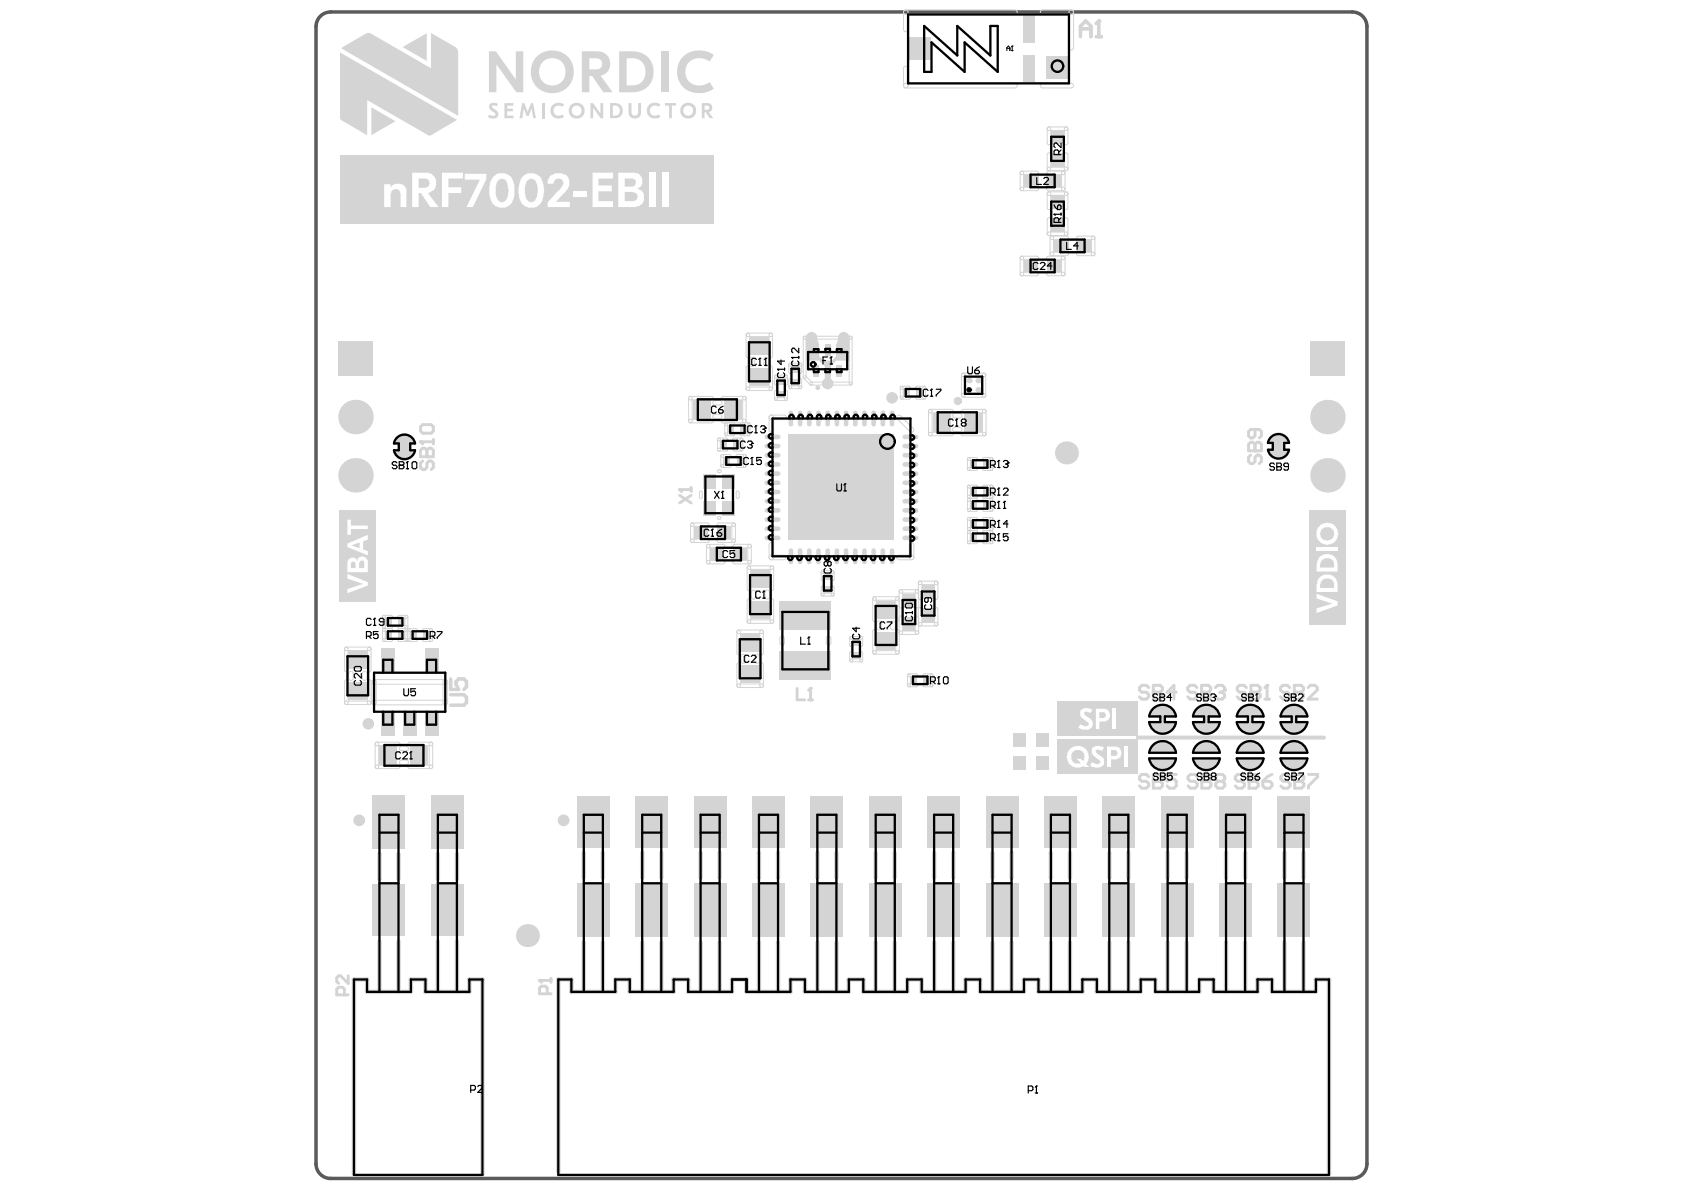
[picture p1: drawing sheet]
<svg xmlns="http://www.w3.org/2000/svg" width="297mm" height="210mm" viewBox="0 0 297 210" stroke-linecap="round" stroke-linejoin="round" font-family="sans-serif">
<path d="M58.3 2.1h180.2" fill="none" stroke="#5a5a5a" stroke-width=".61"/>
<path d="M58.3 2.1a2.58 2.58 0 0 0-2.6 2.6v200.6a2.57 2.57 0 0 0 2.6 2.6h180.2a2.57 2.57 0 0 0 2.6-2.6v-200.6a2.57 2.57 0 0 0-2.6-2.6" fill="none" stroke="#5a5a5a" stroke-width=".62"/>
<g fill="#d4d4d4">
<path d="M142.1 59.6l2 .1 .4 1.1v2l.8 .8h1.4l.8-.8v-2l.4-1.1 1.9-.1v4h-2.3l-1 1v2.3l.4 .4v.4h-1.8v-.4l.4-.4v-2.3l-1-1h-2.4z"/>
<path d="M203.3 125.5a2.08 2.08 0 0 1 3.4 0l.6 1.1h-4.5z"/>
<path d="M202.8 127.2h4.5l.2 .2-.2 .3a2.79 2.79 0 0 1-2.7 1.4 2.88 2.88 0 0 1-1.8-1.9z"/>
<path d="M218.8 125.5a2.08 2.08 0 0 1 3.4 0l.6 1.1h-4.5z"/>
<path d="M218.2 127.2h4.6l.2 .2-.2 .3a2.79 2.79 0 0 1-2.8 1.4 2.88 2.88 0 0 1-1.8-1.9z"/>
<path d="M226.5 125.5a2.08 2.08 0 0 1 3.4 0l.6 1.1h-4.5z"/>
<path d="M226 127.2h4.5l.2 .2-.2 .3a2.79 2.79 0 0 1-2.8 1.4 2.88 2.88 0 0 1-1.7-1.9z"/>
<path d="M211.1 125.5a2.08 2.08 0 0 1 3.4 0l.6 1.1h-4.5z"/>
<path d="M210.5 127.2h4.5l.2 .2-.2 .3a2.79 2.79 0 0 1-2.7 1.4 2.88 2.88 0 0 1-1.8-1.9z"/>
<path d="M226 132.4a2.79 2.79 0 0 1 2.7-1.3 2.88 2.88 0 0 1 1.8 1.9h-4.5l-.2-.2z"/>
<path d="M226 133.6h4.5a2.28 2.28 0 0 1-2.3 1.9 2.28 2.28 0 0 1-2.2-1.9z"/>
<path d="M210.5 132.4a2.79 2.79 0 0 1 2.8-1.3 2.88 2.88 0 0 1 1.8 1.9h-4.6l-.2-.2z"/>
<path d="M210.5 133.6h4.5a2.28 2.28 0 0 1-2.2 1.9 2.28 2.28 0 0 1-2.3-1.9z"/>
<path d="M202.8 132.4a2.79 2.79 0 0 1 2.8-1.3 2.88 2.88 0 0 1 1.8 1.9h-4.6l-.2-.2z"/>
<path d="M202.8 133.6h4.5a2.28 2.28 0 0 1-2.2 1.9 2.28 2.28 0 0 1-2.3-1.9z"/>
<path d="M218.3 132.4a2.79 2.79 0 0 1 2.7-1.3 2.88 2.88 0 0 1 1.8 1.9h-4.5l-.2-.2z"/>
<path d="M218.2 133.6h4.6a2.28 2.28 0 0 1-2.3 1.9 2.28 2.28 0 0 1-2.3-1.9z"/>
<path d="M70.3 78.3h2.1v1h-2.1z"/>
<path d="M224.5 78.2h2v1h-2z"/>
</g>
<path d="M205.1 125.4v2.7M212.8 125.4v2.7M220.5 125.4v2.7M228.2 125.4v2.7" fill="none" stroke="#d4d4d4" stroke-width=".82"/>
<g fill="none" stroke="#d4d4d4" stroke-width=".62">
<path d="M202.8 133.9a2.31 2.31 0 0 0 2.3 1.8 2.31 2.31 0 0 0 2.2-1.8M202.8 126.3a2.31 2.31 0 0 1 2.3-1.9 2.31 2.31 0 0 1 2.2 1.9M207.3 132.6a2.31 2.31 0 0 0-2.2-1.8 2.31 2.31 0 0 0-2.3 1.9M207.3 127.5a2.31 2.31 0 0 1-2.2 1.8 2.31 2.31 0 0 1-2.3-1.8M210.5 133.9a2.31 2.31 0 0 0 2.3 1.8 2.31 2.31 0 0 0 2.2-1.8M210.5 126.3a2.31 2.31 0 0 1 2.3-1.9 2.31 2.31 0 0 1 2.2 1.9M215.1 132.6a2.31 2.31 0 0 0-2.3-1.8 2.31 2.31 0 0 0-2.3 1.9M215.1 127.5a2.31 2.31 0 0 1-2.3 1.8 2.31 2.31 0 0 1-2.3-1.8M218.3 133.9a2.31 2.31 0 0 0 2.2 1.8 2.31 2.31 0 0 0 2.3-1.8M218.3 126.3a2.31 2.31 0 0 1 2.2-1.9 2.31 2.31 0 0 1 2.3 1.9M222.8 132.6a2.31 2.31 0 0 0-2.3-1.8 2.31 2.31 0 0 0-2.2 1.9M222.8 127.5a2.31 2.31 0 0 1-2.3 1.8 2.31 2.31 0 0 1-2.2-1.8"/>
<path d="M226 133.9a2.31 2.31 0 0 0 2.2 1.8 2.31 2.31 0 0 0 2.3-1.8M226 126.3a2.31 2.31 0 0 1 2.2-1.9 2.31 2.31 0 0 1 2.3 1.9M230.5 132.6a2.31 2.31 0 0 0-2.3-1.8 2.31 2.31 0 0 0-2.2 1.9M230.5 127.5a2.31 2.31 0 0 1-2.3 1.8 2.31 2.31 0 0 1-2.2-1.8"/>
</g>
<g fill="#d4d4d4">
<path d="M70 76.9l.9-.4 .4-.1a2.03 2.03 0 0 1 2 1.7v.2l-.3 .1h-3.4l-.3-.3 .2-.5z"/>
<path d="M69.4 79.4l.2-.2 3.6 .1a1.68 1.68 0 0 1-1.9 2 2.03 2.03 0 0 1-2-1.7z"/>
<circle cx="148.8" cy="59.6" r="1.01"/>
<circle cx="146" cy="67.7" r="1.01"/>
<circle cx="143.2" cy="59.6" r="1.01"/>
<circle cx="155.7" cy="78.7" r="1.01"/>
<circle cx="155.7" cy="83.5" r="1.01"/>
<circle cx="155.7" cy="88.4" r="1.01"/>
<circle cx="155.7" cy="93.3" r="1.01"/>
<circle cx="150.9" cy="78.7" r="1.01"/>
<circle cx="150.9" cy="83.5" r="1.01"/>
<circle cx="150.9" cy="88.4" r="1.01"/>
<circle cx="150.9" cy="93.3" r="1.01"/>
<circle cx="146" cy="78.7" r="1.01"/>
<circle cx="146" cy="83.5" r="1.01"/>
<circle cx="146" cy="88.4" r="1.01"/>
<circle cx="146" cy="93.3" r="1.01"/>
<circle cx="141.1" cy="78.7" r="1.01"/>
<circle cx="141.1" cy="83.5" r="1.01"/>
<circle cx="141.1" cy="93.3" r="1.01"/>
<circle cx="141.1" cy="88.4" r="1.01"/>
<circle cx="62.7" cy="73.6" r="3"/>
<circle cx="62.7" cy="83.8" r="3"/>
<circle cx="234.2" cy="73.6" r="3"/>
<circle cx="234.2" cy="83.8" r="3"/>
<circle cx="205.1" cy="128.1" r=".41"/>
<circle cx="205.1" cy="125.6" r=".41"/>
<circle cx="220.5" cy="128.1" r=".41"/>
<circle cx="220.5" cy="125.6" r=".41"/>
<circle cx="228.2" cy="128.1" r=".41"/>
<circle cx="228.2" cy="125.6" r=".41"/>
<circle cx="212.8" cy="128.1" r=".41"/>
<circle cx="212.8" cy="125.6" r=".41"/>
<circle cx="228.2" cy="134.5" r=".41"/>
<circle cx="228.2" cy="132" r=".41"/>
<circle cx="212.8" cy="134.5" r=".41"/>
<circle cx="212.8" cy="132" r=".41"/>
<circle cx="205.1" cy="134.5" r=".41"/>
<circle cx="205.1" cy="132" r=".41"/>
<circle cx="220.5" cy="132" r=".41"/>
<circle cx="220.5" cy="134.5" r=".41"/>
<circle cx="93" cy="165" r="2.03"/>
<circle cx="188.1" cy="79.9" r="2.03"/>
<circle cx="170.9" cy="67.1" r=".48"/>
<circle cx="170.9" cy="68.8" r=".48"/>
<circle cx="172.5" cy="67.1" r=".48"/>
<circle cx="172.5" cy="68.8" r=".48"/>
</g>
<g fill="#d4d4d4">
<path d="M59.7 60.2h6v6.1h-6z" fill-rule="evenodd"/>
<path d="M231.1 60.2h6.1v6.1h-6.1z" fill-rule="evenodd"/>
<path d="M147.5 60.8h1v2h-1z" fill-rule="evenodd"/>
<path d="M145.5 60.8h1v2h-1z" fill-rule="evenodd"/>
<path d="M147.5 64.4h1v2h-1z" fill-rule="evenodd"/>
<path d="M145.5 64.4h1v2h-1z" fill-rule="evenodd"/>
<path d="M143.5 60.8h1v2h-1z" fill-rule="evenodd"/>
<path d="M143.5 64.4h1v2h-1z" fill-rule="evenodd"/>
<path d="M225.4 155.8h5.7v9.5h-5.7z" fill-rule="evenodd"/>
<path d="M215.1 140.4h5.7v9h-5.7z" fill-rule="evenodd"/>
<path d="M163.6 155.8h5.7v9.5h-5.7z" fill-rule="evenodd"/>
<path d="M143 155.8h5.7v9.5h-5.7z" fill-rule="evenodd"/>
<path d="M225.4 140.4h5.7v9h-5.7z" fill-rule="evenodd"/>
<path d="M143 140.4h5.7v9h-5.7z" fill-rule="evenodd"/>
<path d="M204.8 155.8h5.7v9.5h-5.7z" fill-rule="evenodd"/>
<path d="M163.6 140.4h5.7v9h-5.7z" fill-rule="evenodd"/>
<path d="M101.8 155.8h5.7v9.5h-5.7z" fill-rule="evenodd"/>
<path d="M194.5 140.4h5.7v9h-5.7z" fill-rule="evenodd"/>
<path d="M184.2 155.8h5.7v9.5h-5.7z" fill-rule="evenodd"/>
<path d="M184.2 140.4h5.7v9h-5.7z" fill-rule="evenodd"/>
<path d="M173.9 155.8h5.7v9.5h-5.7z" fill-rule="evenodd"/>
<path d="M153.3 155.8h5.7v9.5h-5.7z" fill-rule="evenodd"/>
<path d="M153.3 140.4h5.7v9h-5.7z" fill-rule="evenodd"/>
<path d="M132.7 155.8h5.7v9.5h-5.7z" fill-rule="evenodd"/>
<path d="M132.7 140.4h5.7v9h-5.7z" fill-rule="evenodd"/>
<path d="M122.4 155.8h5.7v9.5h-5.7z" fill-rule="evenodd"/>
<path d="M122.4 140.4h5.7v9h-5.7z" fill-rule="evenodd"/>
<path d="M112.1 155.8h5.7v9.5h-5.7z" fill-rule="evenodd"/>
<path d="M112.1 140.4h5.7v9h-5.7z" fill-rule="evenodd"/>
<path d="M101.8 140.4h5.7v9h-5.7z" fill-rule="evenodd"/>
<path d="M173.9 140.4h5.7v9h-5.7z" fill-rule="evenodd"/>
<path d="M194.5 155.8h5.7v9.5h-5.7z" fill-rule="evenodd"/>
<path d="M215.1 155.8h5.7v9.5h-5.7z" fill-rule="evenodd"/>
<path d="M204.8 140.4h5.7v9h-5.7z" fill-rule="evenodd"/>
<path d="M65.7 140.2h5.8v9.4h-5.8z" fill-rule="evenodd"/>
<path d="M76 140.2h5.8v9.4h-5.8z" fill-rule="evenodd"/>
<path d="M76 156h5.8v9.1h-5.8z" fill-rule="evenodd"/>
<path d="M65.7 156h5.8v9.1h-5.8z" fill-rule="evenodd"/>
<path d="M180.7 45.9h2.4v2h-2.4z" fill-rule="evenodd"/>
<path d="M184.7 45.9h2.4v2h-2.4z" fill-rule="evenodd"/>
<path d="M185.4 38.5h2.3v2.4h-2.3z" fill-rule="evenodd"/>
<path d="M185.4 34.5h2.3v2.4h-2.3z" fill-rule="evenodd"/>
<path d="M180.7 30.9h2.6v2h-2.6z" fill-rule="evenodd"/>
<path d="M184.5 30.9h2.6v2h-2.6z" fill-rule="evenodd"/>
<path d="M189.8 42.4h2.6v2h-2.6z" fill-rule="evenodd"/>
<path d="M185.9 42.4h2.7v2h-2.7z" fill-rule="evenodd"/>
<path d="M182.7 129.4h2.3v2.4h-2.3z" fill-rule="evenodd"/>
<path d="M182.7 133.4h2.3v2.5h-2.3z" fill-rule="evenodd"/>
<path d="M178.7 129.4h2.2v2.4h-2.2z" fill-rule="evenodd"/>
<path d="M178.7 133.4h2.2v2.5h-2.2z" fill-rule="evenodd"/>
<path d="M72.4 111.4h1.1v1.2h-1.1z" fill-rule="evenodd"/>
<path d="M74.7 111.4h1.1v1.2h-1.1z" fill-rule="evenodd"/>
<path d="M70.3 111.4h1.1v1.2h-1.1z" fill-rule="evenodd"/>
<path d="M68 111.4h1.1v1.2h-1.1z" fill-rule="evenodd"/>
<path d="M70.3 109.1h1.1v1.2h-1.1z" fill-rule="evenodd"/>
<path d="M68 109.1h1.1v1.2h-1.1z" fill-rule="evenodd"/>
<path d="M74.9 114.4h2.4v4.3h-2.4z" fill-rule="evenodd"/>
<path d="M74.9 125.5h2.4v4.3h-2.4z" fill-rule="evenodd"/>
<path d="M67.2 125.5h2.4v4.3h-2.4z" fill-rule="evenodd"/>
<path d="M67.2 114.4h2.4v4.3h-2.4z" fill-rule="evenodd"/>
<path d="M71 125.5h2.5v4.3h-2.5z" fill-rule="evenodd"/>
<path d="M67 131.6h3v3.3h-3z" fill-rule="evenodd"/>
<path d="M72.5 131.6h3v3.3h-3z" fill-rule="evenodd"/>
<path d="M61.5 115h3.2v3h-3.2z" fill-rule="evenodd"/>
<path d="M61.5 120.4h3.2v3.1h-3.2z" fill-rule="evenodd"/>
<path d="M180.4 9.6h2.1v5.1h-2.1z" fill-rule="evenodd"/>
<path d="M180.4 2.6h2.1v5h-2.1z" fill-rule="evenodd"/>
<path d="M160.2 6.6h4v4.1h-4z" fill-rule="evenodd"/>
<path d="M184.5 9.8h4.1v4.1h-4.1z" fill-rule="evenodd"/>
<path d="M185.4 23h2.3v2.4h-2.3z" fill-rule="evenodd"/>
<path d="M185.4 27.1h2.3v2.4h-2.3z" fill-rule="evenodd"/>
<path d="M162.9 119.4h1.1v1.2h-1.1z" fill-rule="evenodd"/>
<path d="M160.6 119.4h1.1v1.2h-1.1z" fill-rule="evenodd"/>
<path d="M164.6 72.9h3v3.3h-3z" fill-rule="evenodd"/>
<path d="M170.1 72.9h3v3.3h-3z" fill-rule="evenodd"/>
<path d="M159.3 68.7h1.1v1.2h-1.1z" fill-rule="evenodd"/>
<path d="M161.6 68.7h1.1v1.2h-1.1z" fill-rule="evenodd"/>
<path d="M150.4 115.1h1.2v1.1h-1.2z" fill-rule="evenodd"/>
<path d="M150.4 112.8h1.2v1.1h-1.2z" fill-rule="evenodd"/>
<path d="M159.3 104.7h2v2.4h-2z" fill-rule="evenodd"/>
<path d="M159.3 108.8h2v2.4h-2z" fill-rule="evenodd"/>
<path d="M162.7 103.2h2v2.4h-2z" fill-rule="evenodd"/>
<path d="M162.7 107.3h2v2.4h-2z" fill-rule="evenodd"/>
<path d="M137.2 69h1.2v1.1h-1.2z" fill-rule="evenodd"/>
<path d="M137.2 66.7h1.2v1.1h-1.2z" fill-rule="evenodd"/>
<path d="M139.7 66.9h1.2v1.1h-1.2z" fill-rule="evenodd"/>
<path d="M139.7 64.6h1.2v1.1h-1.2z" fill-rule="evenodd"/>
<path d="M132.3 65h3.3v3.1h-3.3z" fill-rule="evenodd"/>
<path d="M132.3 59.6h3.3v3h-3.3z" fill-rule="evenodd"/>
<path d="M132.5 100.6h3.2v3.1h-3.2z" fill-rule="evenodd"/>
<path d="M132.5 106.1h3.2v3h-3.2z" fill-rule="evenodd"/>
<path d="M130.7 117.4h3.2v3.1h-3.2z" fill-rule="evenodd"/>
<path d="M130.7 111.9h3.2v3.1h-3.2z" fill-rule="evenodd"/>
<path d="M145.4 101.2h1.2v1.1h-1.2z" fill-rule="evenodd"/>
<path d="M145.4 103.5h1.2v1.1h-1.2z" fill-rule="evenodd"/>
<path d="M154.7 106.1h3.2v3h-3.2z" fill-rule="evenodd"/>
<path d="M154.7 111.5h3.2v3.1h-3.2z" fill-rule="evenodd"/>
<path d="M127.8 70.6h3v3.3h-3z" fill-rule="evenodd"/>
<path d="M122.3 70.6h3v3.3h-3z" fill-rule="evenodd"/>
<path d="M129.4 77.8h1.1v1.2h-1.1z" fill-rule="evenodd"/>
<path d="M127.1 77.8h1.1v1.2h-1.1z" fill-rule="evenodd"/>
<path d="M130 80.7h1.1v1.2h-1.1z" fill-rule="evenodd"/>
<path d="M127.7 80.7h1.1v1.2h-1.1z" fill-rule="evenodd"/>
<path d="M126.6 93h2.4v2h-2.4z" fill-rule="evenodd"/>
<path d="M122.5 93h2.5v2h-2.5z" fill-rule="evenodd"/>
<path d="M129.4 96.7h2.4v2h-2.4z" fill-rule="evenodd"/>
<path d="M125.3 96.7h2.5v2h-2.5z" fill-rule="evenodd"/>
<path d="M137.6 114.9h9v5h-9z" fill-rule="evenodd"/>
<path d="M137.6 106.1h9v5h-9z" fill-rule="evenodd"/>
<path d="M171.2 88.5h1.1v1.2h-1.1z" fill-rule="evenodd"/>
<path d="M173.5 88.5h1.1v1.2h-1.1z" fill-rule="evenodd"/>
<path d="M171.2 81.2h1.1v1.3h-1.1z" fill-rule="evenodd"/>
<path d="M173.5 81.2h1.1v1.3h-1.1z" fill-rule="evenodd"/>
<path d="M171.2 86.1h1.1v1.2h-1.1z" fill-rule="evenodd"/>
<path d="M173.5 86.1h1.1v1.2h-1.1z" fill-rule="evenodd"/>
</g>
<g fill="none" stroke="#d4d4d4" stroke-width=".81">
<path d="M135.2 77.1h2.1M135.2 78.7h2.1M139.5 72.8v2M141.1 72.8v2M142.8 72.8v2M144.4 72.8v2M146 72.8v2M147.6 72.8v2M149.2 72.8v2M150.9 72.8v2M152.5 72.8v2M154.1 72.8v2"/>
<path d="M155.7 72.8v2M157.3 72.8v2M159.6 77.1h2M135.2 94.9h2.1M135.2 93.3h2.1M135.2 91.6h2.1M135.2 90h2.1M135.2 80.3h2.1M135.2 81.9h2.1M135.2 83.5h2.1M135.2 85.2h2.1M135.2 86.8h2.1"/>
<path d="M135.2 88.4h2.1M139.5 97.1v2M141.1 97.1v2M146 97.1v2M147.6 97.1v2M149.2 97.1v2M150.9 97.1v2M152.5 97.1v2M154.1 97.1v2M159.6 91.6h2M159.6 90h2M159.6 80.3h2"/>
<path d="M159.6 81.9h2M159.6 83.5h2M159.6 85.2h2M159.6 86.8h2M159.6 88.4h2"/>
</g>
<path d="M139.1 76.7h18.7v18.6h-18.7z" fill-rule="evenodd" fill="#d4d4d4"/>
<path d="M159.6 78.7h2M142.8 97.1v2M144.4 97.1v2M155.7 97.1v2M157.3 97.1v2M159.6 93.3h2M159.6 94.9h2" fill="none" stroke="#d4d4d4" stroke-width=".81"/>
<g fill="#d4d4d4">
<path d="M124 83.6h2.2v2.7h-2.2z" fill-rule="evenodd"/>
<path d="M127.5 88.3h2.2v2.6h-2.2z" fill-rule="evenodd"/>
<path d="M124 88.3h2.2v2.6h-2.2z" fill-rule="evenodd"/>
<path d="M127.5 83.6h2.2v2.7h-2.2z" fill-rule="evenodd"/>
<path d="M130.7 75.1h1.1v1.2h-1.1z" fill-rule="evenodd"/>
<path d="M128.4 75.1h1.1v1.2h-1.1z" fill-rule="evenodd"/>
<path d="M171.2 91.8h1.1v1.2h-1.1z" fill-rule="evenodd"/>
<path d="M173.5 91.8h1.1v1.2h-1.1z" fill-rule="evenodd"/>
<path d="M171.2 94.2h1.1v1.2h-1.1z" fill-rule="evenodd"/>
<path d="M173.5 94.2h1.1v1.2h-1.1z" fill-rule="evenodd"/>
</g>
<g fill="#d4d4d4">
<path d="M223.6 79.3l.2-.2 3.6 .1a1.68 1.68 0 0 1-1.9 2 2.03 2.03 0 0 1-2-1.7z"/>
<path d="M224.2 76.8l.9-.5h.4a2.03 2.03 0 0 1 2 1.7v.2l-.3 .1h-3.4l-.3-.3 .2-.5z"/>
<path d="M60 9.2l20.6 12-4.5 2.6-.4 .1-10.9-6.2v6.2l-4.5-2.7-.3-.3z"/>
<path d="M65.5 18.9l4.3 2.5-4.3 2.4z"/>
<path d="M71 8.3l4.3-2.4v4.9z"/>
<path d="M60.3 8.4l4.2-2.4 .7-.2 10.8 6.2v-6.2l4.3 2.5 .4 .4 .1 .4v11.3l-20.6-11.9z"/>
<path d="M123.8 18.2h1a.8 .8 0 0 1 .8 .7 .8 .8 0 0 1-.6 .9l.8 1h-.6l-.7-1h-.2v-.4h.4a.36 .36 0 0 0 .4-.4 .36 .36 0 0 0-.4-.4h-.4v2.2h-.5z"/>
<path d="M109.2 9.1h2.6l1 .1a3.6 3.6 0 0 1 2.5 3.7 3.6 3.6 0 0 1-3 3.3l-.8 .1 .1-1.2a2.44 2.44 0 0 0 2.2-1.8 2.44 2.44 0 0 0-1-2.7l-.9-.3h-1.4v4.8h1.1l-.1 1.2h-2.3z"/>
<path d="M102.6 9.1h2.7a2.17 2.17 0 0 1 2.3 1.8 2.17 2.17 0 0 1-1.7 2.4l2.2 3h-1.7l-2-2.9h-.4v-1.2h1.1a.99 .99 0 0 0 1.1-.9 .99 .99 0 0 0-1.1-1h-1.1v6h-1.4z"/>
<path d="M114.5 18.5l.4-.3a1.71 1.71 0 0 1 1.6 .2l-.4 .4a.93 .93 0 0 0-1.2 .1 .93 .93 0 0 0 0 1.3 .93 .93 0 0 0 1.3 0l.3 .4-.9 .3a1.41 1.41 0 0 1-1.4-.8 1.41 1.41 0 0 1 .3-1.6z"/>
<path d="M110.9 18.2h.5v1.6a.59 .59 0 0 0 .6 .6 .59 .59 0 0 0 .6-.6v-1.6h.5v1.6a1.1 1.1 0 0 1-1.1 1.1 1.1 1.1 0 0 1-1.1-1.1z"/>
<path d="M117.3 18.2h1.9v.4h-.7v2.2h-.5v-2.2h-.7z"/>
<path d="M104.1 18.2h.5l1.3 1.8v-1.8h.5v2.7h-.5l-1.3-1.9v1.9h-.5z"/>
<path d="M95.6 18.2h.5v2.7h-.5z"/>
<path d="M92.1 18.2h.4l.6 1.5 .6-1.5h.3l.5 2.7h-.5l-.2-1.8-.5 1.4h-.4l-.5-1.4-.3 1.8h-.5z"/>
<path d="M89 18.2h1.6v.4h-1.1v.6h1v.4h-1v.8h1.1v.5h-1.6z"/>
<path d="M116.7 9.1h1.3v7.2h-1.3z"/>
<path d="M86.2 9.1h1.3l3.5 4.9v-4.9h1.3v7.2h-1.2l-3.5-5v5h-1.4z"/>
<path d="M120.4 10a4.4 4.4 0 0 1 5.5-.3l-.7 1.2a2.55 2.55 0 0 0-3.2-.3 2.55 2.55 0 0 0-.9 3.1 2.66 2.66 0 0 0 4.1 .8l.7 1.1a4.1 4.1 0 0 1-6.3-1.9 4 4 0 0 1 .8-3.7z"/>
<path d="M97.5 18.5l.4-.3a1.71 1.71 0 0 1 1.6 .2l-.3 .4a.93 .93 0 0 0-1.3 .1 .93 .93 0 0 0 0 1.3 .93 .93 0 0 0 1.3 0l.3 .4-.9 .3a1.41 1.41 0 0 1-1.4-.8 1.41 1.41 0 0 1 .3-1.6z"/>
<path d="M86.4 18.3l.6-.2 .8 .2-.2 .5-.6-.2a.22 .22 0 0 0-.2 .2 .22 .22 0 0 0 .1 .2l.8 .6 .2 .6-.1 .4-.4 .3h-.7l-.6-.2 .2-.5 .6 .2a.32 .32 0 0 0 .5-.2 .32 .32 0 0 0-.3-.4l-.8-.7v-.4z"/>
<path d="M100.7 18.5l.5-.3 .6-.1a1.41 1.41 0 0 1 1.3 1.5 1.41 1.41 0 0 1-1.4 1.3 1.41 1.41 0 0 1-1.4-1.4h.6a.87 .87 0 0 0 1.3 .8 .87 .87 0 0 0 0-1.5 .87 .87 0 0 0-1.3 .7h-.6l.1-.5z"/>
<path d="M120.4 18.5l.5-.3 .6-.1a1.41 1.41 0 0 1 1.3 1.5 1.41 1.41 0 0 1-1.4 1.3 1.41 1.41 0 0 1-1.4-1.4h.5a.87 .87 0 0 0 1.3 .8 .87 .87 0 0 0 0-1.5 .87 .87 0 0 0-1.3 .7h-.5l.1-.5z"/>
<path d="M94.6 10a3.8 3.8 0 0 1 5.8 .3 3.8 3.8 0 0 1-1.2 5.7 3.8 3.8 0 0 1-5.4-2.2l-.2-1.1h1.5a2.37 2.37 0 0 0 3 2.3 2.37 2.37 0 0 0 1.4-3.5 2.34 2.34 0 0 0-2.7-1.2 2.34 2.34 0 0 0-1.7 2.4h-1.5a3.8 3.8 0 0 1 1-2.7z"/>
<path d="M107.6 18.2h1a1.34 1.34 0 0 1 1.3 1.4 1.34 1.34 0 0 1-1.4 1.2v-.4a.89 .89 0 0 0 .8-.9 .89 .89 0 0 0-.8-.9h-.4v1.8h.4v.4h-.9z"/>
</g>
<g fill="none" stroke="#d4d4d4" stroke-width=".18">
<path d="M159.4 1.9l.4-.2h19.2a.41 .41 0 0 1 .4 .4 .41 .41 0 0 1-.4 .5h-19.2a.4 .4 0 0 1-.4-.7zM159.4 11.9a.41 .41 0 0 1 .5-.2 .41 .41 0 0 1 .3 .4v3a.41 .41 0 0 1-.4 .4 .41 .41 0 0 1-.4-.4zM159.4 1.9a.41 .41 0 0 1 .5-.1 .41 .41 0 0 1 .3 .3v3.1a.41 .41 0 0 1-.4 .4 .41 .41 0 0 1-.4-.4zM159.4 14.9l.4-.2h19.2a.41 .41 0 0 1 .4 .4 .41 .41 0 0 1-.4 .4h-19.2a.41 .41 0 0 1-.4-.6zM183.5 1.9l.4-.2h5.1a.41 .41 0 0 1 .4 .4 .41 .41 0 0 1-.4 .5h-5.1a.4 .4 0 0 1-.4-.7zM183.5 14.9l.4-.2h5.1a.41 .41 0 0 1 .4 .4 .41 .41 0 0 1-.4 .4h-5.1a.41 .41 0 0 1-.4-.6zM188.6 1.9a.41 .41 0 0 1 .5-.1 .41 .41 0 0 1 .3 .3v6.3a.41 .41 0 0 1-.4 .4 .41 .41 0 0 1-.4-.4zM180 33.2l.3-.2h2.6a.31 .31 0 0 1 .3 .3 .31 .31 0 0 1-.3 .3h-2.6a.31 .31 0 0 1-.3-.4zM180 30.3a.31 .31 0 0 1 .3-.1 .31 .31 0 0 1 .3 .3v2.8a.31 .31 0 0 1-.3 .3 .31 .31 0 0 1-.4-.3zM180 30.3l.3-.1h2.6a.31 .31 0 0 1 .3 .3 .31 .31 0 0 1-.3 .3h-2.6a.31 .31 0 0 1-.3-.5zM184.7 30.3l.2-.1h2.7a.31 .31 0 0 1 .3 .3 .31 .31 0 0 1-.3 .3h-2.7a.31 .31 0 0 1-.2-.5zM184.7 33.2l.2-.2h2.7a.31 .31 0 0 1 .3 .3 .31 .31 0 0 1-.3 .3h-2.7a.31 .31 0 0 1-.2-.4z"/>
<path d="M184.8 34l.2-.2h3.1a.31 .31 0 0 1 .3 .3 .31 .31 0 0 1-.3 .4h-3.1a.31 .31 0 0 1-.2-.5zM184.8 34a.31 .31 0 0 1 .3-.2 .31 .31 0 0 1 .2 .3v2.6a.31 .31 0 0 1-.3 .3 .31 .31 0 0 1-.3-.3zM184.8 38.5a.31 .31 0 0 1 .3-.1 .31 .31 0 0 1 .2 .3v2.5a.31 .31 0 0 1-.3 .3 .31 .31 0 0 1-.3-.3zM184.8 27.1a.31 .31 0 0 1 .3-.1 .31 .31 0 0 1 .2 .3v2.5a.31 .31 0 0 1-.3 .3 .31 .31 0 0 1-.3-.3zM184.8 22.5a.31 .31 0 0 1 .3-.1 .31 .31 0 0 1 .2 .3v2.5a.31 .31 0 0 1-.3 .3 .31 .31 0 0 1-.3-.3zM184.8 22.5l.2-.1h3.1a.31 .31 0 0 1 .3 .3 .31 .31 0 0 1-.3 .3h-3.1a.31 .31 0 0 1-.2-.5zM184.8 29.6l.2-.1h3.1a.31 .31 0 0 1 .3 .3 .31 .31 0 0 1-.3 .3h-3.1a.31 .31 0 0 1-.2-.5zM187.3 30.3a.31 .31 0 0 1 .3-.1 .31 .31 0 0 1 .3 .3v2.8a.31 .31 0 0 1-.3 .3 .31 .31 0 0 1-.4-.3zM187.8 34a.31 .31 0 0 1 .3-.2 .31 .31 0 0 1 .3 .3v2.6a.31 .31 0 0 1-.3 .3 .31 .31 0 0 1-.3-.3zM187.8 38.5a.31 .31 0 0 1 .3-.1 .31 .31 0 0 1 .3 .3v2.5a.31 .31 0 0 1-.3 .3 .31 .31 0 0 1-.3-.3zM187.8 27.1a.31 .31 0 0 1 .3-.1 .31 .31 0 0 1 .3 .3v2.5a.31 .31 0 0 1-.3 .3 .31 .31 0 0 1-.3-.3zM187.8 22.5a.31 .31 0 0 1 .3-.1 .31 .31 0 0 1 .3 .3v2.5a.31 .31 0 0 1-.3 .3 .31 .31 0 0 1-.3-.3z"/>
<path d="M131.6 58.9a.31 .31 0 0 1 .4-.1 .31 .31 0 0 1 .2 .3v3.7a.31 .31 0 0 1-.3 .3 .31 .31 0 0 1-.3-.3zM131.6 58.9l.3-.1h4.1a.31 .31 0 0 1 .3 .3 .31 .31 0 0 1-.3 .3h-4.1a.31 .31 0 0 1-.3-.5zM135.7 58.9a.31 .31 0 0 1 .3-.1 .31 .31 0 0 1 .3 .3v3.7a.31 .31 0 0 1-.3 .3 .31 .31 0 0 1-.3-.3zM141.7 59.4l.2-.1h8.1l.3 .3-.3 .2h-8.1l-.2-.1zM141.7 59.4l.4-.1 .1 .3v6.9l-.3 .3-.2-.3zM149.8 59.4l.4-.1 .1 .3v8.1l-.3 .2-.2-.2zM180 45.3l.3-.1h2.6a.31 .31 0 0 1 .3 .3 .31 .31 0 0 1-.3 .3h-2.6a.31 .31 0 0 1-.3-.5zM180 48.2l.3-.2h2.6a.31 .31 0 0 1 .3 .3 .31 .31 0 0 1-.3 .3h-2.6a.31 .31 0 0 1-.3-.4zM180 45.3a.31 .31 0 0 1 .3-.1 .31 .31 0 0 1 .3 .3v2.8a.31 .31 0 0 1-.3 .3 .31 .31 0 0 1-.4-.3zM184.7 45.3l.2-.1h2.7a.31 .31 0 0 1 .3 .3 .31 .31 0 0 1-.3 .3h-2.7a.31 .31 0 0 1-.2-.5zM184.7 48.2l.2-.2h2.7a.31 .31 0 0 1 .3 .3 .31 .31 0 0 1-.3 .3h-2.7a.31 .31 0 0 1-.2-.4zM184.8 41.1l.2-.2h3.1a.31 .31 0 0 1 .3 .3 .31 .31 0 0 1-.3 .3h-3.1a.31 .31 0 0 1-.2-.4z"/>
<path d="M185.3 41.8a.31 .31 0 0 1 .3-.1 .31 .31 0 0 1 .2 .3v2.8a.31 .31 0 0 1-.3 .3 .31 .31 0 0 1-.3-.3zM185.3 44.6l.2-.1h2.7a.31 .31 0 0 1 .3 .3 .31 .31 0 0 1-.3 .3h-2.7a.31 .31 0 0 1-.2-.5zM185.3 41.8l.2-.2h2.7a.31 .31 0 0 1 .3 .4 .31 .31 0 0 1-.3 .3h-2.7a.31 .31 0 0 1-.2-.5zM187.3 45.3a.31 .31 0 0 1 .3-.1 .31 .31 0 0 1 .3 .3v2.8a.31 .31 0 0 1-.3 .3 .31 .31 0 0 1-.4-.3zM189.9 44.6l.3-.1h2.6a.31 .31 0 0 1 .3 .3 .31 .31 0 0 1-.3 .3h-2.6a.31 .31 0 0 1-.3-.5zM189.9 41.8l.3-.2h2.6a.31 .31 0 0 1 .3 .4 .31 .31 0 0 1-.3 .3h-2.6a.31 .31 0 0 1-.3-.5zM192.6 41.8a.31 .31 0 0 1 .3-.1 .31 .31 0 0 1 .2 .3v2.8a.31 .31 0 0 1-.3 .3 .31 .31 0 0 1-.3-.3zM121.5 74.1l.3-.1h3.7a.31 .31 0 0 1 .3 .3 .31 .31 0 0 1-.3 .3h-3.7a.31 .31 0 0 1-.3-.5zM121.5 70.1a.31 .31 0 0 1 .4-.2 .31 .31 0 0 1 .2 .3v4.1a.31 .31 0 0 1-.3 .3 .31 .31 0 0 1-.3-.3zM121.5 70.1l.3-.2h3.7a.31 .31 0 0 1 .3 .3 .31 .31 0 0 1-.3 .3h-3.7a.31 .31 0 0 1-.3-.4zM125.8 73.3l.3-.2h.8a.41 .41 0 0 1 .4 .4 .41 .41 0 0 1-.4 .4h-.8a.41 .41 0 0 1-.3-.6zM125.8 70.8l.3-.2h.8a.41 .41 0 0 1 .4 .4 .41 .41 0 0 1-.4 .4h-.8a.4 .4 0 0 1-.3-.6z"/>
<path d="M126.6 79.1h1.5l.2 .2-.2 .3h-1.3l-.2-.3zM126.6 77.4h.4l.1 .1v1.8l-.3 .3-.2-.3zM126.6 77.4l1.5-.1 .2 .2-.2 .3h-1.3l-.2-.3zM127.3 74.1l.2-.1h3.8a.31 .31 0 0 1 .3 .3 .31 .31 0 0 1-.3 .3h-3.8a.31 .31 0 0 1-.2-.5zM127.3 70.1l.2-.2h3.8a.31 .31 0 0 1 .3 .3 .31 .31 0 0 1-.3 .3h-3.8a.31 .31 0 0 1-.2-.4zM127.9 74.6h.2l.2 .2v1.8l-.2 .3-.3-.3zM127.9 76.4h1.5l.2 .2-.2 .3h-1.3l-.3-.3zM127.9 74.6h1.5l.2 .2-.2 .3h-1.3l-.3-.3zM129.3 79.1h1.5l.2 .2-.2 .3h-1.3l-.2-.1zM129.3 77.4l1.5-.1 .2 .2-.2 .3h-1.3l-.2-.3zM130.6 76.4h1.5l.2 .2-.2 .3h-1.3l-.3-.3zM130.6 74.6h1.5l.2 .2-.2 .3h-1.3l-.3-.3z"/>
<path d="M130.6 77.4l.2-.1 .2 .2v1.8l-.2 .3-.3-.3zM131 70.1a.31 .31 0 0 1 .4-.2 .31 .31 0 0 1 .2 .3v4.1a.31 .31 0 0 1-.3 .3 .31 .31 0 0 1-.3-.3zM131.6 68.4l.3-.1h4.1a.31 .31 0 0 1 .3 .3 .31 .31 0 0 1-.3 .3h-4.1a.31 .31 0 0 1-.3-.5zM131.6 64.7a.31 .31 0 0 1 .4-.2 .31 .31 0 0 1 .2 .3v3.8a.31 .31 0 0 1-.3 .3 .31 .31 0 0 1-.3-.3zM131.9 74.6h.2l.2 .2v1.8l-.2 .3-.3-.3zM132.4 63.2a.41 .41 0 0 1 .4-.2 .41 .41 0 0 1 .3 .4v.8a.41 .41 0 0 1-.4 .4 .41 .41 0 0 1-.4-.4zM134.8 63.2a.41 .41 0 0 1 .5-.2 .41 .41 0 0 1 .3 .4v.8a.41 .41 0 0 1-.5 .4 .41 .41 0 0 1-.4-.4zM135.7 64.7a.31 .31 0 0 1 .3-.2 .31 .31 0 0 1 .3 .3v3.8a.31 .31 0 0 1-.3 .3 .31 .31 0 0 1-.3-.3zM135.7 73.4a.41 .41 0 0 1 .5-.2 .41 .41 0 0 1 .3 .4v2.2a.41 .41 0 0 1-.4 .5 .41 .41 0 0 1-.4-.5zM135.7 73.4l.4-.2h2.2a.41 .41 0 0 1 .4 .4 .41 .41 0 0 1-.4 .4h-2.2a.4 .4 0 0 1-.4-.6zM136.7 68.9h.2l.2 .2v1.3l-.2 .2-.3-.2zM136.7 70.2l2-.1 .2 .3-.2 .2h-1.8l-.3-.2z"/>
<path d="M136.7 66.2h2l.2 .2-.2 .3h-1.8l-.2-.1zM136.7 66.2h.4v.2v1.3l-.2 .2-.3-.2zM138.5 66.2h.2l.2 .2v1.3l-.2 .2-.3-.2zM138.5 68.9h.2l.2 .2v1.3l-.2 .2-.3-.2zM139.2 68.1h2l.2 .2-.2 .3h-1.8l-.3-.3zM139.2 66.9h.4v.1v1.3l-.2 .3-.3-.3zM139.2 64.2l2-.1 .2 .2-.2 .3h-1.8l-.3-.3zM139.2 64.2h.4v.1v1.3l-.2 .3-.3-.3zM141 66.9h.3l.1 .1v1.3l-.2 .3-.3-.3zM141 64.2h.3l.1 .1v1.3l-.2 .3-.3-.3zM141.8 66.4h.3l1.1 1.1v.3h-.3l-1.1-1.1zM142.8 67.5l.3-.1h6.9l.3 .3-.3 .2h-6.9l-.3-.1z"/>
<path d="M158.9 68.2l1.4-.1 .3 .3-.3 .2h-1.2l-.3-.2zM158.9 68.2h.3l.1 .2v1.8l-.2 .2-.3-.2zM158.9 70l1.4-.1 .3 .3-.3 .2h-1.2l-.3-.2zM160.5 76.1a.41 .41 0 0 0 .6 0 .41 .41 0 0 0 0-.5l-2.2-2.3a.41 .41 0 0 0-.6 0 .41 .41 0 0 0 0 .6l2.2 2.2M161.6 68.2l1.4-.1 .3 .3-.3 .2h-1.3l-.2-.2zM161.6 70l1.4-.1 .3 .3-.3 .2h-1.3l-.2-.2zM162.8 68.2h.4l.1 .2v1.8l-.3 .2-.2-.2zM163.8 76.4l.3-.1h3.7a.31 .31 0 0 1 .3 .3 .31 .31 0 0 1-.3 .3h-3.7a.31 .31 0 0 1-.3-.5zM163.8 72.4a.31 .31 0 0 1 .4-.2 .31 .31 0 0 1 .2 .3v4.1a.31 .31 0 0 1-.3 .3 .31 .31 0 0 1-.3-.3zM163.8 72.4l.3-.2h3.7a.31 .31 0 0 1 .3 .3 .31 .31 0 0 1-.3 .3h-3.7a.31 .31 0 0 1-.3-.4zM168.1 75.6l.3-.2h.9a.41 .41 0 0 1 .4 .4 .41 .41 0 0 1-.4 .4h-.9a.41 .41 0 0 1-.3-.6zM168.1 73.1l.3-.2h.9a.41 .41 0 0 1 .4 .4 .41 .41 0 0 1-.4 .4h-.9a.4 .4 0 0 1-.3-.6z"/>
<path d="M169.6 72.4l.3-.2h3.7a.31 .31 0 0 1 .3 .3 .31 .31 0 0 1-.3 .3h-3.7a.31 .31 0 0 1-.3-.4zM169.6 76.4l.3-.1h3.7a.31 .31 0 0 1 .3 .3 .31 .31 0 0 1-.3 .3h-3.7a.31 .31 0 0 1-.3-.5zM169.6 66a.31 .31 0 0 1 .4-.2 .31 .31 0 0 1 .2 .3v3.7a.31 .31 0 0 1-.3 .3 .31 .31 0 0 1-.3-.3zM169.6 69.6l.3-.1h3.7a.31 .31 0 0 1 .3 .3 .31 .31 0 0 1-.3 .3h-3.7a.31 .31 0 0 1-.3-.5zM169.6 66l.3-.2h3.7a.31 .31 0 0 1 .3 .3 .31 .31 0 0 1-.3 .3h-3.7a.31 .31 0 0 1-.3-.4zM173.3 66a.31 .31 0 0 1 .3-.2 .31 .31 0 0 1 .3 .3v3.7a.31 .31 0 0 1-.3 .3 .31 .31 0 0 1-.3-.3zM173.4 72.4a.31 .31 0 0 1 .3-.2 .31 .31 0 0 1 .2 .3v4.1a.31 .31 0 0 1-.3 .3 .31 .31 0 0 1-.3-.3zM121.8 92.4a.31 .31 0 0 1 .4-.1 .31 .31 0 0 1 .2 .3v2.8a.31 .31 0 0 1-.3 .3 .31 .31 0 0 1-.3-.3zM121.8 95.2l.3-.1h2.6a.31 .31 0 0 1 .4 .3 .31 .31 0 0 1-.4 .3h-2.6a.31 .31 0 0 1-.3-.5zM121.8 92.4l.3-.2h2.6a.31 .31 0 0 1 .4 .4 .31 .31 0 0 1-.4 .3h-2.6a.31 .31 0 0 1-.3-.5zM123.5 86.7h.3l.1 .2v.8l-.3 .2-.2-.2zM124.7 96.2a.31 .31 0 0 1 .3-.2 .31 .31 0 0 1 .2 .3v2.9a.31 .31 0 0 1-.3 .3 .31 .31 0 0 1-.3-.3z"/>
<path d="M124.7 99l.2-.2h2.7a.31 .31 0 0 1 .3 .4 .31 .31 0 0 1-.3 .3h-2.7a.31 .31 0 0 1-.2-.5zM124.7 96.2l.2-.2h2.7a.31 .31 0 0 1 .3 .3 .31 .31 0 0 1-.3 .3h-2.7a.31 .31 0 0 1-.2-.4zM126.5 92.4l.3-.2h2.6a.31 .31 0 0 1 .3 .4 .31 .31 0 0 1-.3 .3h-2.6a.31 .31 0 0 1-.3-.5zM126.5 95.2l.3-.1h2.6a.31 .31 0 0 1 .3 .3 .31 .31 0 0 1-.3 .3h-2.6a.31 .31 0 0 1-.3-.5zM127.2 80.2h1.5l.2 .2-.2 .3h-1.3l-.2-.1zM127.2 82h1.5l.2 .2-.2 .3h-1.3l-.2-.1zM127.2 80.2h.4v.2v1.8l-.2 .3-.3-.3zM129.1 92.4a.31 .31 0 0 1 .4-.1 .31 .31 0 0 1 .2 .3v2.8a.31 .31 0 0 1-.3 .3 .31 .31 0 0 1-.3-.3zM129.3 99l.3-.2h2.6a.31 .31 0 0 1 .3 .4 .31 .31 0 0 1-.3 .3h-2.6a.31 .31 0 0 1-.3-.5zM129.3 96.2l.3-.2h2.6a.31 .31 0 0 1 .3 .3 .31 .31 0 0 1-.3 .3h-2.6a.31 .31 0 0 1-.3-.4zM129.9 82h1.5l.2 .2-.2 .3h-1.3l-.2-.1zM129.9 80.2h1.5l.2 .2-.2 .3h-1.3l-.2-.1z"/>
<path d="M129.9 86.7h.4l.1 .2v.8l-.3 .2-.2-.2zM131.2 80.2h.2l.2 .2v1.8l-.2 .3-.3-.3zM131.8 100a.31 .31 0 0 1 .4-.2 .31 .31 0 0 1 .2 .3v3.8a.31 .31 0 0 1-.3 .3 .31 .31 0 0 1-.3-.3zM131.8 100l.3-.2h4.1a.31 .31 0 0 1 .3 .3 .31 .31 0 0 1-.3 .3h-4.1a.31 .31 0 0 1-.3-.4zM132 96.2a.31 .31 0 0 1 .3-.2 .31 .31 0 0 1 .2 .3v2.9a.31 .31 0 0 1-.3 .3 .31 .31 0 0 1-.3-.3zM135.7 95.9a.41 .41 0 0 1 .5-.2 .41 .41 0 0 1 .3 .4v2.2a.41 .41 0 0 1-.4 .4 .41 .41 0 0 1-.4-.4zM135.7 98.1l.4-.2h2.2a.41 .41 0 0 1 .4 .4 .41 .41 0 0 1-.4 .4h-2.2a.41 .41 0 0 1-.4-.6zM135.9 100a.31 .31 0 0 1 .3-.2 .31 .31 0 0 1 .3 .3v3.8a.31 .31 0 0 1-.3 .3 .31 .31 0 0 1-.4-.3zM158.2 98.1l.4-.2h2.2a.41 .41 0 0 1 .4 .4 .41 .41 0 0 1-.4 .4h-2.2a.41 .41 0 0 1-.4-.6zM160.4 95.9a.41 .41 0 0 1 .5-.2 .41 .41 0 0 1 .3 .4v2.2a.41 .41 0 0 1-.4 .4 .41 .41 0 0 1-.4-.4zM170.7 88l.2-.1 .3 .3v1.8l-.3 .2-.2-.2zM170.7 89.8l1.5-.1 .2 .3-.2 .2h-1.3l-.2-.2z"/>
<path d="M170.7 88l1.5-.1 .2 .3-.2 .2h-1.3l-.2-.2zM170.7 80.8h.4l.1 .2v1.7l-.3 .3-.2-.3zM170.7 82.6l1.5-.1 .2 .2-.2 .3h-1.3l-.2-.3zM170.7 80.8l1.5-.1 .2 .3-.2 .2h-1.3l-.2-.2zM170.7 87.4h1.5l.2 .2-.2 .3h-1.3l-.2-.1zM170.7 85.6h1.5l.2 .2-.2 .3h-1.3l-.2-.3zM170.7 85.6h.4l.1 .2v1.8l-.3 .3-.2-.3zM170.7 93.1h1.5l.2 .2-.2 .3h-1.3l-.2-.3zM170.7 91.3h1.5l.2 .2-.2 .3h-1.3l-.2-.3zM170.7 91.3h.4l.1 .2v1.8l-.3 .3-.2-.3zM170.7 95.5l1.5-.1 .2 .3-.2 .2h-1.3l-.2-.2zM170.7 93.7l1.5-.1 .2 .3-.2 .2h-1.3l-.2-.2z"/>
<path d="M170.7 93.7h.4l.1 .2v1.8l-.3 .2-.2-.2zM173.4 89.8l1.5-.1 .2 .3-.2 .2h-1.3l-.3-.2zM173.4 88l1.5-.1 .2 .3-.2 .2h-1.3l-.3-.2zM173.4 80.8l1.5-.1 .2 .3-.2 .2h-1.3l-.3-.2zM173.4 82.6l1.5-.1 .2 .2-.2 .3h-1.3l-.3-.3zM173.4 87.4h1.5l.2 .2-.2 .3h-1.3l-.2-.1zM173.4 85.6h1.5l.2 .2-.2 .3h-1.3l-.3-.3zM173.4 93.1h1.5l.2 .2-.2 .3h-1.3l-.3-.3zM173.4 91.3h1.5l.2 .2-.2 .3h-1.3l-.3-.3zM173.4 95.5l1.5-.1 .2 .3-.2 .2h-1.3l-.3-.2zM173.4 93.7l1.5-.1 .2 .3-.2 .2h-1.3l-.3-.2zM174.7 88l.2-.1 .2 .3v1.8l-.2 .2-.3-.2z"/>
<path d="M174.7 80.8h.4v.2v1.7l-.2 .3-.3-.3zM174.7 85.6h.2l.2 .2v1.8l-.2 .3-.3-.3zM174.7 91.3h.2l.2 .2v1.8l-.2 .3-.3-.3zM174.7 93.7l.2-.1 .2 .3v1.8l-.2 .2-.3-.2zM60.8 114.3l.3-.2h4a.31 .31 0 0 1 .3 .3 .31 .31 0 0 1-.3 .4h-4a.31 .31 0 0 1-.3-.5zM60.8 114.3a.31 .31 0 0 1 .4-.2 .31 .31 0 0 1 .2 .3v3.8a.31 .31 0 0 1-.3 .3 .31 .31 0 0 1-.3-.3zM61.5 118.6a.41 .41 0 0 1 .5-.2 .41 .41 0 0 1 .3 .4v.8a.41 .41 0 0 1-.4 .4 .41 .41 0 0 1-.4-.4zM64 118.6a.41 .41 0 0 1 .4-.2 .41 .41 0 0 1 .3 .4v.8a.41 .41 0 0 1-.4 .4 .41 .41 0 0 1-.4-.4zM64.9 114.3a.31 .31 0 0 1 .3-.2 .31 .31 0 0 1 .2 .3v3.8a.31 .31 0 0 1-.3 .3 .31 .31 0 0 1-.3-.3zM67.5 110.9h1.5l.2 .2-.2 .3h-1.3l-.2-.1zM67.5 112.7h1.5l.2 .2-.2 .3h-1.3l-.2-.1zM67.5 110.9h.4l.1 .2v1.8l-.3 .3-.2-.3z"/>
<path d="M67.5 110.4l1.5-.1 .2 .3-.2 .2h-1.3h-.2zM67.5 108.6l1.5-.1 .2 .3-.2 .2h-1.3h-.2zM67.5 108.6h.4l.1 .2v1.8l-.3 .2-.2-.2zM70.2 110.9h1.5l.2 .2-.2 .3h-1.3l-.2-.1zM70.2 112.7h1.5l.2 .2-.2 .3h-1.3l-.2-.1zM70.2 110.4l1.5-.1 .2 .3-.2 .2h-1.3h-.2zM70.2 108.6l1.5-.1 .2 .3-.2 .2h-1.3h-.2zM71.5 110.9h.4v.2v1.8l-.2 .3-.3-.3zM71.5 108.6h.4v.2v1.8l-.2 .2-.3-.2zM71.9 110.9h1.4l.3 .2-.3 .3h-1.2l-.3-.3zM71.9 112.7h1.4l.3 .2-.3 .3h-1.2l-.3-.3zM71.9 110.9h.4v.2v1.8l-.2 .3-.3-.3z"/>
<path d="M74.6 110.9h1.4l.3 .2-.3 .3h-1.2l-.2-.1zM74.6 112.7h1.4l.3 .2-.3 .3h-1.2l-.2-.1zM75.9 110.9h.1l.3 .2v1.8l-.3 .3-.2-.3zM130 117.1a.31 .31 0 0 1 .4-.2 .31 .31 0 0 1 .2 .3v3.8a.31 .31 0 0 1-.3 .3 .31 .31 0 0 1-.3-.3zM130 111.3a.31 .31 0 0 1 .4-.2 .31 .31 0 0 1 .2 .3v3.8a.31 .31 0 0 1-.3 .3 .31 .31 0 0 1-.3-.3zM130 111.3l.3-.2h4a.31 .31 0 0 1 .4 .3 .31 .31 0 0 1-.4 .3h-4a.31 .31 0 0 1-.3-.4zM130.8 115.6a.41 .41 0 0 1 .4-.2 .41 .41 0 0 1 .3 .4v.8a.41 .41 0 0 1-.4 .4 .41 .41 0 0 1-.4-.4zM131.8 105.7a.31 .31 0 0 1 .4-.1 .31 .31 0 0 1 .2 .3v3.7a.31 .31 0 0 1-.3 .4 .31 .31 0 0 1-.3-.4zM131.8 109.5l.3-.2h4.1a.31 .31 0 0 1 .3 .3 .31 .31 0 0 1-.3 .4h-4.1a.31 .31 0 0 1-.3-.5zM132.6 104.3a.41 .41 0 0 1 .4-.2 .41 .41 0 0 1 .3 .4v.8a.41 .41 0 0 1-.4 .4 .41 .41 0 0 1-.4-.4zM133.2 115.6a.41 .41 0 0 1 .4-.2 .41 .41 0 0 1 .3 .4v.8a.41 .41 0 0 1-.4 .4 .41 .41 0 0 1-.4-.4zM134.1 117.1a.31 .31 0 0 1 .3-.2 .31 .31 0 0 1 .3 .3v3.8a.31 .31 0 0 1-.4 .3 .31 .31 0 0 1-.3-.3z"/>
<path d="M134.1 111.3a.31 .31 0 0 1 .3-.2 .31 .31 0 0 1 .3 .3v3.8a.31 .31 0 0 1-.4 .3 .31 .31 0 0 1-.3-.3zM135 104.3a.41 .41 0 0 1 .4-.2 .41 .41 0 0 1 .3 .4v.8a.41 .41 0 0 1-.4 .4 .41 .41 0 0 1-.4-.4zM135.9 105.7a.31 .31 0 0 1 .3-.1 .31 .31 0 0 1 .3 .3v3.7a.31 .31 0 0 1-.3 .4 .31 .31 0 0 1-.4-.4zM137.6 112.4a.41 .41 0 0 1 .5-.2 .41 .41 0 0 1 .3 .4v.8a.41 .41 0 0 1-.4 .4 .41 .41 0 0 1-.4-.4zM144.9 104.7l2-.1 .2 .3-.2 .2h-1.8h-.2zM144.9 100.7h2l.2 .2-.2 .3h-1.8l-.3-.3zM144.9 103.4h.4v.2v1.3l-.2 .2-.3-.2zM144.9 100.7h.4v.2v1.3l-.2 .2-.3-.2zM145.8 112.4a.41 .41 0 0 1 .5-.2 .41 .41 0 0 1 .3 .4v.8a.41 .41 0 0 1-.4 .4 .41 .41 0 0 1-.5-.4zM146.7 100.7h.2l.2 .2v1.3l-.2 .2-.3-.2zM146.7 103.4h.2l.2 .2v1.3l-.2 .2-.3-.2zM149.9 116.3l2-.1 .3 .3-.3 .2h-1.8l-.2-.2z"/>
<path d="M149.9 112.3h2l.3 .2-.3 .3h-1.8l-.2-.3zM149.9 115h.2l.3 .2v1.3l-.3 .2-.2-.2zM149.9 112.3h.2l.3 .2v1.3l-.3 .2-.2-.2zM151.7 115h.2l.3 .2v1.3l-.3 .2-.2-.2zM151.7 112.3h.2l.3 .2v1.3l-.3 .2-.2-.2zM154 105.4l.2-.1h4.1a.31 .31 0 0 1 .3 .3 .31 .31 0 0 1-.3 .3h-4.1a.31 .31 0 0 1-.2-.5zM154 105.4a.31 .31 0 0 1 .3-.1 .31 .31 0 0 1 .3 .3v3.7a.31 .31 0 0 1-.4 .3 .31 .31 0 0 1-.3-.3zM154 111.2a.31 .31 0 0 1 .3-.2 .31 .31 0 0 1 .3 .3v3.8a.31 .31 0 0 1-.4 .3 .31 .31 0 0 1-.3-.3zM154 114.9l.2-.1h4.1a.31 .31 0 0 1 .3 .3 .31 .31 0 0 1-.3 .3h-4.1a.31 .31 0 0 1-.2-.5zM154.7 109.7a.41 .41 0 0 1 .5-.2 .41 .41 0 0 1 .3 .4v.8a.41 .41 0 0 1-.4 .4 .41 .41 0 0 1-.4-.4zM157.1 109.7a.41 .41 0 0 1 .5-.2 .41 .41 0 0 1 .3 .4v.8a.41 .41 0 0 1-.4 .4 .41 .41 0 0 1-.4-.4zM158 105.4a.31 .31 0 0 1 .4-.1 .31 .31 0 0 1 .2 .3v3.7a.31 .31 0 0 1-.3 .3 .31 .31 0 0 1-.3-.3z"/>
<path d="M158 111.2a.31 .31 0 0 1 .4-.2 .31 .31 0 0 1 .2 .3v3.8a.31 .31 0 0 1-.3 .3 .31 .31 0 0 1-.3-.3zM158.6 108.8a.31 .31 0 0 1 .4-.1 .31 .31 0 0 1 .2 .3v2.6a.31 .31 0 0 1-.3 .3 .31 .31 0 0 1-.3-.3zM158.6 104.2a.31 .31 0 0 1 .4-.2 .31 .31 0 0 1 .2 .3v2.6a.31 .31 0 0 1-.3 .4 .31 .31 0 0 1-.3-.4zM158.6 104.2l.3-.2h2.8a.31 .31 0 0 1 .4 .3 .31 .31 0 0 1-.4 .3h-2.8a.31 .31 0 0 1-.3-.4zM158.6 111.4l.3-.1h2.8a.31 .31 0 0 1 .4 .3 .31 .31 0 0 1-.4 .3h-2.8a.31 .31 0 0 1-.3-.5zM160.2 118.9h1.4l.3 .2-.3 .3h-1.3l-.2-.3zM160.2 118.9h.1l.3 .2v1.8l-.3 .2-.2-.2zM161.5 108.8a.31 .31 0 0 1 .3-.1 .31 .31 0 0 1 .3 .3v2.6a.31 .31 0 0 1-.4 .3 .31 .31 0 0 1-.3-.3zM161.5 104.2a.31 .31 0 0 1 .3-.2 .31 .31 0 0 1 .3 .3v2.6a.31 .31 0 0 1-.4 .4 .31 .31 0 0 1-.3-.4zM162 102.7a.31 .31 0 0 1 .4-.2 .31 .31 0 0 1 .2 .3v2.6a.31 .31 0 0 1-.3 .4 .31 .31 0 0 1-.3-.4zM162 109.9l.3-.1h2.8a.31 .31 0 0 1 .3 .3 .31 .31 0 0 1-.3 .3h-2.8a.31 .31 0 0 1-.3-.5zM162 107.3a.31 .31 0 0 1 .4-.1 .31 .31 0 0 1 .2 .3v2.6a.31 .31 0 0 1-.3 .3 .31 .31 0 0 1-.3-.3z"/>
<path d="M162 102.7l.3-.2h2.8a.31 .31 0 0 1 .3 .3 .31 .31 0 0 1-.3 .3h-2.8a.31 .31 0 0 1-.3-.4zM162.8 118.9h1.5l.3 .2-.3 .3h-1.3l-.2-.1zM164.1 118.9h.4l.1 .2v1.8l-.3 .2-.2-.2zM164.9 107.3a.31 .31 0 0 1 .3-.1 .31 .31 0 0 1 .2 .3v2.6a.31 .31 0 0 1-.3 .3 .31 .31 0 0 1-.3-.3zM164.9 102.7a.31 .31 0 0 1 .3-.2 .31 .31 0 0 1 .2 .3v2.6a.31 .31 0 0 1-.3 .4 .31 .31 0 0 1-.3-.4zM60.8 123.8l.3-.1h4a.31 .31 0 0 1 .3 .3 .31 .31 0 0 1-.3 .3h-4a.31 .31 0 0 1-.3-.5zM60.8 120.1a.31 .31 0 0 1 .4-.2 .31 .31 0 0 1 .2 .3v3.8a.31 .31 0 0 1-.3 .3 .31 .31 0 0 1-.3-.3zM64.9 120.1a.31 .31 0 0 1 .3-.2 .31 .31 0 0 1 .2 .3v3.8a.31 .31 0 0 1-.3 .3 .31 .31 0 0 1-.3-.3zM65.6 120.1a.41 .41 0 0 1 .5-.2 .41 .41 0 0 1 .3 .4v3.6a.41 .41 0 0 1-.4 .4 .41 .41 0 0 1-.4-.4zM65.6 123.7l.4-.2h12.5a.41 .41 0 0 1 .5 .4 .41 .41 0 0 1-.5 .4h-12.5a.4 .4 0 0 1-.4-.6zM65.6 120.1l.4-.2h12.5a.41 .41 0 0 1 .5 .4 .41 .41 0 0 1-.5 .4h-12.5a.41 .41 0 0 1-.4-.6zM66.2 131.1a.31 .31 0 0 1 .4-.2 .31 .31 0 0 1 .2 .3v4.1a.31 .31 0 0 1-.3 .3 .31 .31 0 0 1-.3-.3z"/>
<path d="M66.2 135.1l.3-.1h3.7a.31 .31 0 0 1 .3 .3 .31 .31 0 0 1-.3 .3h-3.7a.31 .31 0 0 1-.3-.5zM66.2 131.1l.3-.2h3.7a.31 .31 0 0 1 .3 .3 .31 .31 0 0 1-.3 .3h-3.7a.31 .31 0 0 1-.3-.4zM70.5 134.2l.3-.2h.9a.41 .41 0 0 1 .4 .5 .41 .41 0 0 1-.4 .4h-.9a.41 .41 0 0 1-.3-.7zM70.5 131.8l.3-.2h.9a.41 .41 0 0 1 .4 .4 .41 .41 0 0 1-.4 .4h-.9a.4 .4 0 0 1-.3-.6zM72 135.1l.3-.1h3.7a.31 .31 0 0 1 .3 .3 .31 .31 0 0 1-.3 .3h-3.7a.31 .31 0 0 1-.3-.5zM72 131.1l.3-.2h3.7a.31 .31 0 0 1 .3 .3 .31 .31 0 0 1-.3 .3h-3.7a.31 .31 0 0 1-.3-.4zM75.7 131.1a.31 .31 0 0 1 .4-.2 .31 .31 0 0 1 .2 .3v4.1a.31 .31 0 0 1-.3 .3 .31 .31 0 0 1-.3-.3zM78.2 120.1a.41 .41 0 0 1 .5-.2 .41 .41 0 0 1 .3 .4v3.6a.41 .41 0 0 1-.5 .4 .41 .41 0 0 1-.4-.4zM130 120.8l.3-.1h4a.31 .31 0 0 1 .4 .3 .31 .31 0 0 1-.4 .3h-4a.31 .31 0 0 1-.3-.5zM160.2 120.7l1.4-.1 .3 .3-.3 .2h-1.3l-.2-.2zM162.8 120.7l1.5-.1 .3 .3-.3 .2h-1.3h-.2zM66.7 150.5a.3 .3 0 0 1 .3-.1 .3 .3 0 0 1 .2 .3v4.3a.3 .3 0 0 1-.3 .3 .3 .3 0 0 1-.3-.3z"/>
<path d="M70 150.5a.3 .3 0 0 1 .4-.1 .3 .3 0 0 1 .2 .3v4.3a.3 .3 0 0 1-.3 .3 .3 .3 0 0 1-.3-.3zM77 150.5a.3 .3 0 0 1 .3-.1 .3 .3 0 0 1 .2 .3v4.3a.3 .3 0 0 1-.3 .3 .3 .3 0 0 1-.3-.3zM80.3 150.5a.3 .3 0 0 1 .4-.1 .3 .3 0 0 1 .2 .3v4.3a.3 .3 0 0 1-.3 .3 .3 .3 0 0 1-.3-.3zM102.7 150.3a.3 .3 0 0 1 .4-.1 .3 .3 0 0 1 .2 .3v4.3a.3 .3 0 0 1-.3 .3 .3 .3 0 0 1-.3-.3zM106.1 150.3a.3 .3 0 0 1 .3-.1 .3 .3 0 0 1 .2 .3v4.3a.3 .3 0 0 1-.3 .3 .3 .3 0 0 1-.3-.3zM113 150.3a.3 .3 0 0 1 .4-.1 .3 .3 0 0 1 .2 .3v4.3a.3 .3 0 0 1-.3 .3 .3 .3 0 0 1-.3-.3zM116.4 150.3a.3 .3 0 0 1 .3-.1 .3 .3 0 0 1 .2 .3v4.3a.3 .3 0 0 1-.3 .3 .3 .3 0 0 1-.3-.3zM123.3 150.3a.3 .3 0 0 1 .4-.1 .3 .3 0 0 1 .2 .3v4.3a.3 .3 0 0 1-.3 .3 .3 .3 0 0 1-.3-.3zM126.7 150.3a.3 .3 0 0 1 .3-.1 .3 .3 0 0 1 .2 .3v4.3a.3 .3 0 0 1-.3 .3 .3 .3 0 0 1-.3-.3zM133.6 150.3a.3 .3 0 0 1 .4-.1 .3 .3 0 0 1 .2 .3v4.3a.3 .3 0 0 1-.3 .3 .3 .3 0 0 1-.3-.3zM137 150.3a.3 .3 0 0 1 .3-.1 .3 .3 0 0 1 .2 .3v4.3a.3 .3 0 0 1-.3 .3 .3 .3 0 0 1-.3-.3zM143.9 150.3a.3 .3 0 0 1 .4-.1 .3 .3 0 0 1 .2 .3v4.3a.3 .3 0 0 1-.3 .3 .3 .3 0 0 1-.3-.3z"/>
<path d="M147.3 150.3a.3 .3 0 0 1 .3-.1 .3 .3 0 0 1 .2 .3v4.3a.3 .3 0 0 1-.3 .3 .3 .3 0 0 1-.3-.3zM154.2 150.3a.3 .3 0 0 1 .3-.1 .3 .3 0 0 1 .3 .3v4.3a.3 .3 0 0 1-.3 .3 .3 .3 0 0 1-.3-.3zM157.6 150.3a.3 .3 0 0 1 .3-.1 .3 .3 0 0 1 .2 .3v4.3a.3 .3 0 0 1-.3 .3 .3 .3 0 0 1-.3-.3zM164.5 150.3a.3 .3 0 0 1 .3-.1 .3 .3 0 0 1 .3 .3v4.3a.3 .3 0 0 1-.3 .3 .3 .3 0 0 1-.3-.3zM167.9 150.3a.3 .3 0 0 1 .3-.1 .3 .3 0 0 1 .2 .3v4.3a.3 .3 0 0 1-.3 .3 .3 .3 0 0 1-.3-.3zM174.8 150.3a.3 .3 0 0 1 .3-.1 .3 .3 0 0 1 .3 .3v4.3a.3 .3 0 0 1-.3 .3 .3 .3 0 0 1-.3-.3zM178.2 150.3a.3 .3 0 0 1 .3-.1 .3 .3 0 0 1 .2 .3v4.3a.3 .3 0 0 1-.3 .3 .3 .3 0 0 1-.3-.3zM185.1 150.3a.3 .3 0 0 1 .3-.1 .3 .3 0 0 1 .3 .3v4.3a.3 .3 0 0 1-.3 .3 .3 .3 0 0 1-.3-.3zM188.5 150.3a.3 .3 0 0 1 .3-.1 .3 .3 0 0 1 .2 .3v4.3a.3 .3 0 0 1-.3 .3 .3 .3 0 0 1-.3-.3zM195.4 150.3a.3 .3 0 0 1 .3-.1 .3 .3 0 0 1 .3 .3v4.3a.3 .3 0 0 1-.3 .3 .3 .3 0 0 1-.3-.3zM198.8 150.3a.3 .3 0 0 1 .3-.1 .3 .3 0 0 1 .2 .3v4.3a.3 .3 0 0 1-.3 .3 .3 .3 0 0 1-.3-.3zM205.7 150.3a.3 .3 0 0 1 .3-.1 .3 .3 0 0 1 .3 .3v4.3a.3 .3 0 0 1-.3 .3 .3 .3 0 0 1-.3-.3z"/>
<path d="M209.1 150.3a.3 .3 0 0 1 .3-.1 .3 .3 0 0 1 .2 .3v4.3a.3 .3 0 0 1-.3 .3 .3 .3 0 0 1-.3-.3zM216 150.3a.3 .3 0 0 1 .3-.1 .3 .3 0 0 1 .3 .3v4.3a.3 .3 0 0 1-.3 .3 .3 .3 0 0 1-.3-.3zM219.4 150.3a.3 .3 0 0 1 .3-.1 .3 .3 0 0 1 .2 .3v4.3a.3 .3 0 0 1-.3 .3 .3 .3 0 0 1-.3-.3zM226.3 150.3a.3 .3 0 0 1 .3-.1 .3 .3 0 0 1 .3 .3v4.3a.3 .3 0 0 1-.3 .3 .3 .3 0 0 1-.3-.3zM229.7 150.3a.3 .3 0 0 1 .3-.1 .3 .3 0 0 1 .2 .3v4.3a.3 .3 0 0 1-.3 .3 .3 .3 0 0 1-.3-.3zM62.2 172.6a.3 .3 0 0 1 .3-.1 .3 .3 0 0 1 .2 .3v34.3a.3 .3 0 0 1-.3 .3 .3 .3 0 0 1-.3-.3zM62.2 172.6l.2-.1h2.3a.3 .3 0 0 1 .3 .3 .3 .3 0 0 1-.3 .3h-2.3a.3 .3 0 0 1-.2-.5zM64.5 172.6a.3 .3 0 0 1 .3-.1 .3 .3 0 0 1 .2 .3v2.2a.3 .3 0 0 1-.3 .3 .3 .3 0 0 1-.3-.3zM64.5 174.8l.2-.1h7.8a.3 .3 0 0 1 .3 .3 .3 .3 0 0 1-.3 .3h-7.8a.3 .3 0 0 1-.2-.5zM66.7 165.9a.3 .3 0 0 1 .3-.1 .3 .3 0 0 1 .2 .3v8.9a.3 .3 0 0 1-.3 .3 .3 .3 0 0 1-.3-.3zM70 166.1a.3 .3 0 0 1 .3-.3 .3 .3 0 0 1 .3 .3v8.9a.3 .3 0 0 1-.3 .3 .3 .3 0 0 1-.3-.3v-8.9M72.2 172.6a.3 .3 0 0 1 .4-.1 .3 .3 0 0 1 .2 .3v2.2a.3 .3 0 0 1-.3 .3 .3 .3 0 0 1-.3-.3z"/>
<path d="M72.2 172.6l.3-.1h2.5a.3 .3 0 0 1 .3 .3 .3 .3 0 0 1-.3 .3h-2.5a.3 .3 0 0 1-.3-.5zM74.8 172.6a.3 .3 0 0 1 .3-.1 .3 .3 0 0 1 .3 .3v2.2a.3 .3 0 0 1-.4 .3 .3 .3 0 0 1-.3-.3zM74.8 174.8l.2-.1h7.8a.3 .3 0 0 1 .3 .3 .3 .3 0 0 1-.3 .3h-7.8a.3 .3 0 0 1-.2-.5zM77 165.9a.3 .3 0 0 1 .3-.1 .3 .3 0 0 1 .2 .3v8.9a.3 .3 0 0 1-.3 .3 .3 .3 0 0 1-.3-.3zM80.3 165.9a.3 .3 0 0 1 .4-.1 .3 .3 0 0 1 .2 .3v8.9a.3 .3 0 0 1-.3 .3 .3 .3 0 0 1-.3-.3zM82.5 172.6a.3 .3 0 0 1 .4-.1 .3 .3 0 0 1 .2 .3v2.2a.3 .3 0 0 1-.3 .3 .3 .3 0 0 1-.3-.3zM82.5 172.6l.3-.1h2.3a.3 .3 0 0 1 .3 .3 .3 .3 0 0 1-.3 .3h-2.3a.3 .3 0 0 1-.3-.5zM84.8 172.6a.3 .3 0 0 1 .4-.1 .3 .3 0 0 1 .2 .3v34.3a.3 .3 0 0 1-.3 .3 .3 .3 0 0 1-.3-.3zM98.2 172.6l.3-.1h2.3a.3 .3 0 0 1 .3 .3 .3 .3 0 0 1-.3 .3h-2.3a.3 .3 0 0 1-.3-.5zM98.2 172.6a.3 .3 0 0 1 .4-.1 .3 .3 0 0 1 .2 .3v33.9a.3 .3 0 0 1-.3 .3 .3 .3 0 0 1-.3-.3zM100.5 174.8l.3-.1h7.7a.3 .3 0 0 1 .3 .3 .3 .3 0 0 1-.3 .3h-7.7a.3 .3 0 0 1-.3-.5zM100.5 172.6a.3 .3 0 0 1 .4-.1 .3 .3 0 0 1 .2 .3v2.2a.3 .3 0 0 1-.3 .3 .3 .3 0 0 1-.3-.3z"/>
<path d="M102.7 166.1a.3 .3 0 0 1 .4-.1 .3 .3 0 0 1 .2 .3v8.7a.3 .3 0 0 1-.3 .3 .3 .3 0 0 1-.3-.3zM106.1 166.1a.3 .3 0 0 1 .3-.1 .3 .3 0 0 1 .2 .3v8.7a.3 .3 0 0 1-.3 .3 .3 .3 0 0 1-.3-.3zM108.3 172.6a.3 .3 0 0 1 .3-.1 .3 .3 0 0 1 .2 .3v2.2a.3 .3 0 0 1-.3 .3 .3 .3 0 0 1-.3-.3zM108.3 172.6l.2-.1h2.6a.3 .3 0 0 1 .3 .3 .3 .3 0 0 1-.3 .3h-2.6a.3 .3 0 0 1-.2-.5zM110.8 172.6a.3 .3 0 0 1 .4-.1 .3 .3 0 0 1 .2 .3v2.2a.3 .3 0 0 1-.3 .3 .3 .3 0 0 1-.3-.3zM110.8 174.8l.3-.1h7.7a.3 .3 0 0 1 .3 .3 .3 .3 0 0 1-.3 .3h-7.7a.3 .3 0 0 1-.3-.5zM113 166.1a.3 .3 0 0 1 .4-.1 .3 .3 0 0 1 .2 .3v8.7a.3 .3 0 0 1-.3 .3 .3 .3 0 0 1-.3-.3zM116.4 166.1a.3 .3 0 0 1 .3-.1 .3 .3 0 0 1 .2 .3v8.7a.3 .3 0 0 1-.3 .3 .3 .3 0 0 1-.3-.3zM118.6 172.6a.3 .3 0 0 1 .3-.1 .3 .3 0 0 1 .2 .3v2.2a.3 .3 0 0 1-.3 .3 .3 .3 0 0 1-.3-.3zM118.6 172.6l.2-.1h2.6a.3 .3 0 0 1 .3 .3 .3 .3 0 0 1-.3 .3h-2.6a.3 .3 0 0 1-.2-.5zM121.1 174.8l.3-.1h7.7a.3 .3 0 0 1 .3 .3 .3 .3 0 0 1-.3 .3h-7.7a.3 .3 0 0 1-.3-.5zM121.1 172.6a.3 .3 0 0 1 .4-.1 .3 .3 0 0 1 .2 .3v2.2a.3 .3 0 0 1-.3 .3 .3 .3 0 0 1-.3-.3z"/>
<path d="M123.3 166.1a.3 .3 0 0 1 .4-.1 .3 .3 0 0 1 .2 .3v8.7a.3 .3 0 0 1-.3 .3 .3 .3 0 0 1-.3-.3zM126.7 166.1a.3 .3 0 0 1 .3-.1 .3 .3 0 0 1 .2 .3v8.7a.3 .3 0 0 1-.3 .3 .3 .3 0 0 1-.3-.3zM128.9 172.6l.2-.1h2.6a.3 .3 0 0 1 .3 .3 .3 .3 0 0 1-.3 .3h-2.6a.3 .3 0 0 1-.2-.5zM128.9 172.6a.3 .3 0 0 1 .3-.1 .3 .3 0 0 1 .2 .3v2.2a.3 .3 0 0 1-.3 .3 .3 .3 0 0 1-.3-.3zM131.4 174.8l.3-.1h7.7a.3 .3 0 0 1 .3 .3 .3 .3 0 0 1-.3 .3h-7.7a.3 .3 0 0 1-.3-.5zM131.4 172.6a.3 .3 0 0 1 .4-.1 .3 .3 0 0 1 .2 .3v2.2a.3 .3 0 0 1-.3 .3 .3 .3 0 0 1-.3-.3zM133.6 166.1a.3 .3 0 0 1 .4-.1 .3 .3 0 0 1 .2 .3v8.7a.3 .3 0 0 1-.3 .3 .3 .3 0 0 1-.3-.3zM137 166.1a.3 .3 0 0 1 .3-.1 .3 .3 0 0 1 .2 .3v8.7a.3 .3 0 0 1-.3 .3 .3 .3 0 0 1-.3-.3zM139.2 172.6a.3 .3 0 0 1 .3-.1 .3 .3 0 0 1 .2 .3v2.2a.3 .3 0 0 1-.3 .3 .3 .3 0 0 1-.3-.3zM139.2 172.6l.2-.1h2.6a.3 .3 0 0 1 .3 .3 .3 .3 0 0 1-.3 .3h-2.6a.3 .3 0 0 1-.2-.5zM141.7 172.6a.3 .3 0 0 1 .4-.1 .3 .3 0 0 1 .2 .3v2.2a.3 .3 0 0 1-.3 .3 .3 .3 0 0 1-.3-.3zM141.7 174.8l.3-.1h7.7a.3 .3 0 0 1 .3 .3 .3 .3 0 0 1-.3 .3h-7.7a.3 .3 0 0 1-.3-.5z"/>
<path d="M143.9 166.1a.3 .3 0 0 1 .4-.1 .3 .3 0 0 1 .2 .3v8.7a.3 .3 0 0 1-.3 .3 .3 .3 0 0 1-.3-.3zM147.3 166.1a.3 .3 0 0 1 .3-.1 .3 .3 0 0 1 .2 .3v8.7a.3 .3 0 0 1-.3 .3 .3 .3 0 0 1-.3-.3zM149.5 172.6l.2-.1h2.6a.3 .3 0 0 1 .3 .3 .3 .3 0 0 1-.3 .3h-2.6a.3 .3 0 0 1-.2-.5zM149.5 172.6a.3 .3 0 0 1 .3-.1 .3 .3 0 0 1 .2 .3v2.2a.3 .3 0 0 1-.3 .3 .3 .3 0 0 1-.3-.3zM152 174.8l.3-.1h7.7a.3 .3 0 0 1 .3 .3 .3 .3 0 0 1-.3 .3h-7.7a.3 .3 0 0 1-.3-.5zM152 172.6a.3 .3 0 0 1 .4-.1 .3 .3 0 0 1 .2 .3v2.2a.3 .3 0 0 1-.3 .3 .3 .3 0 0 1-.3-.3zM154.2 166.1a.3 .3 0 0 1 .3-.1 .3 .3 0 0 1 .3 .3v8.7a.3 .3 0 0 1-.3 .3 .3 .3 0 0 1-.3-.3zM157.6 166.1a.3 .3 0 0 1 .3-.1 .3 .3 0 0 1 .2 .3v8.7a.3 .3 0 0 1-.3 .3 .3 .3 0 0 1-.3-.3zM159.8 172.6a.3 .3 0 0 1 .3-.1 .3 .3 0 0 1 .2 .3v2.2a.3 .3 0 0 1-.3 .3 .3 .3 0 0 1-.3-.3zM159.8 172.6l.2-.1h2.6a.3 .3 0 0 1 .3 .3 .3 .3 0 0 1-.3 .3h-2.6a.3 .3 0 0 1-.2-.5zM162.3 174.8l.3-.1h7.7a.3 .3 0 0 1 .3 .3 .3 .3 0 0 1-.3 .3h-7.7a.3 .3 0 0 1-.3-.5zM162.3 172.6a.3 .3 0 0 1 .4-.1 .3 .3 0 0 1 .2 .3v2.2a.3 .3 0 0 1-.3 .3 .3 .3 0 0 1-.3-.3z"/>
<path d="M164.5 166.1a.3 .3 0 0 1 .3-.1 .3 .3 0 0 1 .3 .3v8.7a.3 .3 0 0 1-.3 .3 .3 .3 0 0 1-.3-.3zM167.9 166.1a.3 .3 0 0 1 .3-.1 .3 .3 0 0 1 .2 .3v8.7a.3 .3 0 0 1-.3 .3 .3 .3 0 0 1-.3-.3zM170.1 172.6l.2-.1h2.6a.3 .3 0 0 1 .3 .3 .3 .3 0 0 1-.3 .3h-2.6a.3 .3 0 0 1-.2-.5zM170.1 172.6a.3 .3 0 0 1 .3-.1 .3 .3 0 0 1 .2 .3v2.2a.3 .3 0 0 1-.3 .3 .3 .3 0 0 1-.3-.3zM172.6 174.8l.3-.1h7.7a.3 .3 0 0 1 .3 .3 .3 .3 0 0 1-.3 .3h-7.7a.3 .3 0 0 1-.3-.5zM172.6 172.6a.3 .3 0 0 1 .4-.1 .3 .3 0 0 1 .2 .3v2.2a.3 .3 0 0 1-.3 .3 .3 .3 0 0 1-.3-.3zM174.8 166.1a.3 .3 0 0 1 .3-.1 .3 .3 0 0 1 .3 .3v8.7a.3 .3 0 0 1-.3 .3 .3 .3 0 0 1-.3-.3zM178.2 166.1a.3 .3 0 0 1 .3-.1 .3 .3 0 0 1 .2 .3v8.7a.3 .3 0 0 1-.3 .3 .3 .3 0 0 1-.3-.3zM180.4 172.6a.3 .3 0 0 1 .3-.1 .3 .3 0 0 1 .2 .3v2.2a.3 .3 0 0 1-.3 .3 .3 .3 0 0 1-.3-.3zM180.4 172.6l.2-.1h2.6a.3 .3 0 0 1 .3 .3 .3 .3 0 0 1-.3 .3h-2.6a.3 .3 0 0 1-.2-.5zM182.9 172.6a.3 .3 0 0 1 .4-.1 .3 .3 0 0 1 .2 .3v2.2a.3 .3 0 0 1-.3 .3 .3 .3 0 0 1-.3-.3zM182.9 174.8l.3-.1h7.7a.3 .3 0 0 1 .3 .3 .3 .3 0 0 1-.3 .3h-7.7a.3 .3 0 0 1-.3-.5z"/>
<path d="M185.1 166.1a.3 .3 0 0 1 .3-.1 .3 .3 0 0 1 .3 .3v8.7a.3 .3 0 0 1-.3 .3 .3 .3 0 0 1-.3-.3zM188.5 166.1a.3 .3 0 0 1 .3-.1 .3 .3 0 0 1 .2 .3v8.7a.3 .3 0 0 1-.3 .3 .3 .3 0 0 1-.3-.3zM190.7 172.6a.3 .3 0 0 1 .3-.1 .3 .3 0 0 1 .2 .3v2.2a.3 .3 0 0 1-.3 .3 .3 .3 0 0 1-.3-.3zM190.7 172.6l.2-.1h2.6a.3 .3 0 0 1 .3 .3 .3 .3 0 0 1-.3 .3h-2.6a.3 .3 0 0 1-.2-.5zM193.2 172.6a.3 .3 0 0 1 .4-.1 .3 .3 0 0 1 .2 .3v2.2a.3 .3 0 0 1-.3 .3 .3 .3 0 0 1-.3-.3zM193.2 174.8l.3-.1h7.7a.3 .3 0 0 1 .3 .3 .3 .3 0 0 1-.3 .3h-7.7a.3 .3 0 0 1-.3-.5zM195.4 166.1a.3 .3 0 0 1 .3-.1 .3 .3 0 0 1 .3 .3v8.7a.3 .3 0 0 1-.3 .3 .3 .3 0 0 1-.3-.3zM198.8 166.1a.3 .3 0 0 1 .3-.1 .3 .3 0 0 1 .2 .3v8.7a.3 .3 0 0 1-.3 .3 .3 .3 0 0 1-.3-.3zM201 172.6l.2-.1h2.6a.3 .3 0 0 1 .3 .3 .3 .3 0 0 1-.3 .3h-2.6a.3 .3 0 0 1-.2-.5zM201 172.6a.3 .3 0 0 1 .3-.1 .3 .3 0 0 1 .2 .3v2.2a.3 .3 0 0 1-.3 .3 .3 .3 0 0 1-.3-.3zM203.5 174.8l.3-.1h7.7a.3 .3 0 0 1 .3 .3 .3 .3 0 0 1-.3 .3h-7.7a.3 .3 0 0 1-.3-.5zM203.5 172.6a.3 .3 0 0 1 .4-.1 .3 .3 0 0 1 .2 .3v2.2a.3 .3 0 0 1-.3 .3 .3 .3 0 0 1-.3-.3z"/>
<path d="M205.7 166.1a.3 .3 0 0 1 .3-.1 .3 .3 0 0 1 .3 .3v8.7a.3 .3 0 0 1-.3 .3 .3 .3 0 0 1-.3-.3zM209.1 166.1a.3 .3 0 0 1 .3-.1 .3 .3 0 0 1 .2 .3v8.7a.3 .3 0 0 1-.3 .3 .3 .3 0 0 1-.3-.3zM211.2 172.6a.3 .3 0 0 1 .4-.1 .3 .3 0 0 1 .2 .3v2.2a.3 .3 0 0 1-.3 .3 .3 .3 0 0 1-.3-.3zM211.2 172.6l.3-.1h2.6a.3 .3 0 0 1 .3 .3 .3 .3 0 0 1-.3 .3h-2.6a.3 .3 0 0 1-.3-.5zM213.8 172.6a.3 .3 0 0 1 .4-.1 .3 .3 0 0 1 .2 .3v2.2a.3 .3 0 0 1-.3 .3 .3 .3 0 0 1-.3-.3zM213.8 174.8l.3-.1h7.7a.3 .3 0 0 1 .3 .3 .3 .3 0 0 1-.3 .3h-7.7a.3 .3 0 0 1-.3-.5zM216 166.1a.3 .3 0 0 1 .3-.1 .3 .3 0 0 1 .3 .3v8.7a.3 .3 0 0 1-.3 .3 .3 .3 0 0 1-.3-.3zM219.4 166.1a.3 .3 0 0 1 .3-.1 .3 .3 0 0 1 .2 .3v8.7a.3 .3 0 0 1-.3 .3 .3 .3 0 0 1-.3-.3zM221.5 172.6a.3 .3 0 0 1 .4-.1 .3 .3 0 0 1 .2 .3v2.2a.3 .3 0 0 1-.3 .3 .3 .3 0 0 1-.3-.3zM221.5 172.6l.3-.1h2.6a.3 .3 0 0 1 .3 .3 .3 .3 0 0 1-.3 .3h-2.6a.3 .3 0 0 1-.3-.5zM224.1 174.8l.3-.1h7.7a.3 .3 0 0 1 .3 .3 .3 .3 0 0 1-.3 .3h-7.7a.3 .3 0 0 1-.3-.5zM224.1 172.6a.3 .3 0 0 1 .4-.1 .3 .3 0 0 1 .2 .3v2.2a.3 .3 0 0 1-.3 .3 .3 .3 0 0 1-.3-.3z"/>
<path d="M226.3 166.1a.3 .3 0 0 1 .3-.1 .3 .3 0 0 1 .3 .3v8.7a.3 .3 0 0 1-.3 .3 .3 .3 0 0 1-.3-.3zM229.7 166.1a.3 .3 0 0 1 .3-.1 .3 .3 0 0 1 .2 .3v8.7a.3 .3 0 0 1-.3 .3 .3 .3 0 0 1-.3-.3zM231.8 172.6a.3 .3 0 0 1 .4-.1 .3 .3 0 0 1 .2 .3v2.2a.3 .3 0 0 1-.3 .3 .3 .3 0 0 1-.3-.3zM231.8 172.6l.3-.1h2.3a.3 .3 0 0 1 .3 .3 .3 .3 0 0 1-.3 .3h-2.3a.3 .3 0 0 1-.3-.5zM234.2 172.6a.3 .3 0 0 1 .3-.1 .3 .3 0 0 1 .2 .3v34.3a.3 .3 0 0 1-.3 .3 .3 .3 0 0 1-.3-.3z"/>
<circle cx="126.9" cy="91.4" r=".3"/>
<circle cx="126.9" cy="83.2" r=".3"/>
</g>
<path d="M200.7 130.1h32.8" fill="none" stroke="#d4d4d4" stroke-width=".71"/>
<path d="M186.5 130.4h14.2v6.1h-14.2z" fill-rule="evenodd" fill="#d4d4d4"/>
<g fill="#fff">
<path d="M192.7 131.9a2.15 2.15 0 0 1 2-.1l-.3 .6h-.2a.75 .75 0 0 0-1 0l.2 .4 .7 .5a1.08 1.08 0 0 1 .7 1.3 1.08 1.08 0 0 1-1.3 .8h-.4l-.8-.3 .4-.6a.98 .98 0 0 0 1.4 0l-.3-.5-.7-.6a1.11 1.11 0 0 1-.4-1.5z"/>
<path d="M198.2 131.7h.7v3.6h-.7z"/>
<path d="M189.1 132.8a1.27 1.27 0 0 0 .6 1.9h.8l.1-.1-.7-.8h.7l.5 .5 .1-.6a1.13 1.13 0 0 0-.6-1.3l-.5-.1a1.25 1.25 0 0 0-1 .5zM188.5 132.4a2.02 2.02 0 0 1 3.4 .2v.1a1.73 1.73 0 0 1-.3 2.1l.6 .5h-.9l-.2-.2a1.91 1.91 0 0 1-2.3-.2l-.1-.1a2.33 2.33 0 0 1-.4-1.9z"/>
<path d="M196 132.3v1h.6a.52 .52 0 0 0 .5-.5 .52 .52 0 0 0-.6-.5zM195.3 131.7h1.3a1.12 1.12 0 0 1 1.1 .7 1.12 1.12 0 0 1-.3 1.2l-.4 .4h-1v1.3h-.7z"/>
</g>
<path d="M186.5 123.7h14.2v6.1h-14.2z" fill-rule="evenodd" fill="#d4d4d4"/>
<g fill="#fff">
<path d="M190.6 125.3a1.63 1.63 0 0 1 2.1-.1l-.3 .5-.7-.2a.39 .39 0 0 0-.5 .5l1 .6a1.13 1.13 0 0 1 .5 1.5 1.13 1.13 0 0 1-1.5 .6h-.3l-.7-.3 .4-.6a.98 .98 0 0 0 1.5 0v-.2l-.3-.3-.9-.6a1.13 1.13 0 0 1-.3-1.4z"/>
<path d="M196.2 125h.6v3.6h-.6z"/>
<path d="M193.9 125.6v1h.6a.52 .52 0 0 0 .6-.5 .52 .52 0 0 0-.7-.5zM193.3 125h1.2a1.14 1.14 0 0 1 1.1 .6 1.14 1.14 0 0 1 0 1.1l-.5 .6h-1.2v1.3h-.6z"/>
</g>
<path d="M60 27.4h65.9v12.2h-65.9z" fill-rule="evenodd" fill="#d4d4d4"/>
<g fill="#fff">
<path d="M67.8 32.5h1.1v.6v-.1a1.51 1.51 0 0 1 1.7-.6 1.51 1.51 0 0 1 1.1 1.4v2.7h-1.1v-2.3a.8 .8 0 0 0-.4-.8 .8 .8 0 0 0-.9 .1l-.2 .1-.2 .6v2.3h-1.1z"/>
<path d="M78 30.5h3.7v1h-2.6v1.5h2.3v1.1h-2.3v2.4h-1.1z"/>
<path d="M82 30.7h3.8v.9l-2.4 4.9h-1.1l2.4-4.8h-2.7z"/>
<path d="M96.9 31.2l.1-.1a2.55 2.55 0 0 1 3-.1 2.14 2.14 0 0 1 .1 2.4l-2.1 2.2h2.5v.9h-3.9v-.8l2.3-2.4 .3-.6a.62 .62 0 0 0 0-.9 .8 .8 0 0 0-1.4 .1h-.1l-.1 .5h-1v-.1a.95 .95 0 0 1 .3-.9z"/>
<path d="M101.1 33.7h2.4v1h-2.4z"/>
<path d="M104.5 30.5h3.6v1h-2.5v1.2h2.3v1h-2.3v1.8h2.5v1h-3.6z"/>
<path d="M114.5 30.5h1.2v6h-1.2z"/>
<path d="M116.8 30.5h1.1v6h-1.1z"/>
<path d="M73.8 31.5v1.6h1.1a.84 .84 0 0 0 .9-.9 .84 .84 0 0 0-1-.7zM72.7 30.5h2.4a1.81 1.81 0 0 1 1.7 1.1 1.81 1.81 0 0 1-.5 2l-.8 .5 1.8 2.4h-1.4l-1.6-2.4h-.5v2.4h-1.1z"/>
<path d="M87.8 31.8a3.9 3.9 0 0 0-.4 2 1.5 1.5 0 0 0 1.3 1.9 1.53 1.53 0 0 0 .9-1.6l.1-.1a3.9 3.9 0 0 0-.5-2.2l-.6-.3zM86.9 31.3a2.13 2.13 0 0 1 2.2-.7 2.13 2.13 0 0 1 1.5 1.8 4.1 4.1 0 0 1-.7 3.8 2.25 2.25 0 0 1-3.1-.4 4.8 4.8 0 0 1 .1-4.5z"/>
<path d="M92.8 32.1v.3a3.4 3.4 0 0 0 .3 3 .91 .91 0 0 0 1 .2 .91 .91 0 0 0 .5-.8 3.4 3.4 0 0 0-.3-3l-.6-.3-.1 .1a.7 .7 0 0 0-.7 .5zM92.1 31.3a2.15 2.15 0 0 1 2.9-.3 2.43 2.43 0 0 1 .9 2 4.9 4.9 0 0 1-.5 2.9 2.16 2.16 0 0 1-2.5 .6 2.16 2.16 0 0 1-1.3-2.1 5.2 5.2 0 0 1 .5-3.1z"/>
<path d="M110.2 31.5v1.4h1.1a.73 .73 0 0 0 .9-.7 .73 .73 0 0 0-.9-.7zM110.2 33.8v1.7h1.3a.8 .8 0 0 0 .9-.6 .8 .8 0 0 0-.5-.9zM109.1 30.5h2.4a1.57 1.57 0 0 1 1.8 1v.3a1.17 1.17 0 0 1-.4 1.2l-.5 .3a1.56 1.56 0 0 1 1.2 1.2 1.56 1.56 0 0 1-.5 1.6l-.9 .4h-3.1z"/>
</g>
<path d="M230.9 90h6.5v20.3h-6.5z" fill-rule="evenodd" fill="#d4d4d4"/>
<g fill="#fff">
<path d="M232.2 104.7l3.7 1.4v.7l-3.7 1.3v-.8l2.8-.8-2.8-.9z"/>
<path d="M232.2 96.6h3.7v.6h-3.7z"/>
<path d="M233.1 102.5l-.3 .6v.6h2.5v-.5a1.16 1.16 0 0 0-1.5-1.1l-.4 .1zM232.5 102.1h.1a1.83 1.83 0 0 1 3 .1l.2 .3v.3h.1v1.6h-3.7v-1.4h.1v-.4z"/>
<path d="M233.3 98.7l-.3 .4-.2 1h2.5v-.6a1.06 1.06 0 0 0-1-1h-.5zM232.5 98.5h.1a1.84 1.84 0 0 1 2.1-.7 1.84 1.84 0 0 1 1.2 1.8v1.2h-3.7v-1.3z"/>
<path d="M233.1 93.4v.1a1.19 1.19 0 0 0 .1 1.5 1.19 1.19 0 0 0 1.5 .2 1.18 1.18 0 0 0 .5-1.5 1.18 1.18 0 0 0-1.4-.7zM232.8 92.6a2.97 2.97 0 0 1 1.9-.3 1.93 1.93 0 0 1 1.2 2.4 1.93 1.93 0 0 1-2.6 1.2 1.93 1.93 0 0 1-.9-2.8z"/>
</g>
<path d="M59.9 90h6.5v16.2h-6.5z" fill-rule="evenodd" fill="#d4d4d4"/>
<g fill="#fff">
<path d="M61.3 101.2l3.6 1.5v.6l-3.6 1.3v-.7l2.8-.9-2.8-.9z"/>
<path d="M61.3 91.7h.6v1h3v.6h-3v1h-.6z"/>
<path d="M61.9 99.3v.9h.8v-.6a.53 .53 0 0 0-.6-.5zM63.4 99.1l-.1 1.1h1v-.7a.47 .47 0 0 0-.3-.6 .47 .47 0 0 0-.6 .2zM61.4 98.8a1.34 1.34 0 0 1 1.3-.3l.2 .5 .1-.1a.83 .83 0 0 1 1.3-.6h.1a1.27 1.27 0 0 1 .5 1.1v1.5h-3.6z"/>
<path d="M62 96.2l1.4 .5v-1zM61.3 95.9l3.6-1.6v.9l-.8 .3v1.4l.8 .3v.7l-3.6-1.4z"/>
</g>
<path d="M219.8 121.3l-.4-.4h-.8l-.4 .4v.4l.4 .4h.8l.4 .4v.4l-.4 .4h-.8l-.4-.4M220.7 120.9v2.4h1.2l.4-.4v-.4l-.4-.4h-1.2" fill="none" stroke="#d4d4d4" stroke-width=".52"/>
<circle cx="220.7" cy="122.1" r=".26" fill="#d4d4d4"/>
<path d="M220.7 120.9h1.2l.4 .4v.4l-.4 .4h-1.2M223.1 123.3h.8M223.5 120.9v2.4" fill="none" stroke="#d4d4d4" stroke-width=".52"/>
<circle cx="223.5" cy="120.9" r=".26" fill="#d4d4d4"/>
<path d="M211.2 137l-.4-.4h-.8l-.4 .4v.4l.4 .4h.8l.4 .4v.4l-.4 .4h-.8l-.4-.4M212 136.6v2.4h1.2l.4-.4v-.4l-.4-.4h-1.2M223.5 120.9l-.4 .4" fill="none" stroke="#d4d4d4" stroke-width=".52"/>
<circle cx="212" cy="137.8" r=".26" fill="#d4d4d4"/>
<path d="M212 136.6h1.2l.4 .4v.4l-.4 .4h-1.2M214.8 137.8h.8M214.8 137.8l-.4-.4v-.4l.4-.4h.8l.4 .4v.4l-.4 .4M214.8 137.8l-.4 .4v.4l.4 .4h.8l.4-.4v-.4l-.4-.4M227.6 137l-.4-.4h-.9l-.4 .4v.4l.4 .4h.9l.4 .4v.4l-.4 .4h-.9l-.4-.4M228.4 136.6v2.4h1.2l.4-.4v-.4l-.4-.4h-1.2" fill="none" stroke="#d4d4d4" stroke-width=".52"/>
<circle cx="228.4" cy="137.8" r=".26" fill="#d4d4d4"/>
<path d="M202.6 121.3l-.4-.4h-.8l-.4 .4v.4l.4 .4h.8l.4 .4v.4l-.4 .4h-.8l-.4-.4M203.4 120.9v2.4h1.2l.4-.4v-.4l-.4-.4h-1.2M228.4 136.6h1.2l.4 .4v.4l-.4 .4h-1.2M230.8 136.6h1.6v.4l-1.6 1.6v.4" fill="none" stroke="#d4d4d4" stroke-width=".52"/>
<circle cx="203.4" cy="122.1" r=".26" fill="#d4d4d4"/>
<path d="M203.4 120.9h1.2l.4 .4v.4l-.4 .4h-1.2M207.5 122.1h-1.6l1.2-1.2v2.4M211.1 121.3l-.4-.4h-.8l-.4 .4v.4l.4 .4h.8l.4 .4v.4l-.4 .4h-.8l-.4-.4M211.9 120.9v2.4h1.3l.4-.4v-.4l-.4-.4h-1.3" fill="none" stroke="#d4d4d4" stroke-width=".52"/>
<circle cx="211.9" cy="122.1" r=".26" fill="#d4d4d4"/>
<path d="M211.9 120.9h1.3l.4 .4v.4l-.4 .4h-1.3M214.4 121.3l.4-.4h.8l.4 .4v.4" fill="none" stroke="#d4d4d4" stroke-width=".52"/>
<circle cx="216" cy="121.7" r=".26" fill="#d4d4d4"/>
<path d="M215.2 122.1h.4M215.6 122.1l.4 .4v.4l-.4 .4h-.8l-.4-.4M216 121.7l-.4 .4M227.5 121.3l-.4-.4h-.8l-.4 .4v.4l.4 .4h.8l.4 .4v.4l-.4 .4h-.8l-.4-.4M228.3 120.9v2.4h1.2l.4-.4v-.4l-.4-.4h-1.2" fill="none" stroke="#d4d4d4" stroke-width=".52"/>
<circle cx="228.3" cy="122.1" r=".26" fill="#d4d4d4"/>
<path d="M219.5 137l-.4-.4h-.8l-.4 .4v.4l.4 .4h.8l.4 .4v.4l-.4 .4h-.8l-.4-.4M220.3 136.6v2.4h1.2l.4-.4v-.4l-.4-.4h-1.2M228.3 120.9h1.2l.4 .4v.4l-.4 .4h-1.2M230.7 121.3l.4-.4h.8l.5 .4v.4l-1.7 1.6h1.7" fill="none" stroke="#d4d4d4" stroke-width=".52"/>
<circle cx="220.3" cy="137.8" r=".26" fill="#d4d4d4"/>
<path d="M202.6 137l-.4-.4h-.8l-.4 .4v.4l.4 .4h.8l.4 .4v.4l-.4 .4h-.8l-.4-.4M203.4 136.6v2.4h1.2l.4-.4v-.4l-.4-.4h-1.2M220.3 136.6h1.2l.4 .4v.4l-.4 .4h-1.2M222.7 137.8h1.3l.4 .4v.4l-.4 .4h-.8l-.5-.4zM224.4 136.6l-.8 .4-.9 .8" fill="none" stroke="#d4d4d4" stroke-width=".52"/>
<circle cx="203.4" cy="137.8" r=".26" fill="#d4d4d4"/>
<path d="M220.2 79.5h2.3v-1.1l-.4-.4h-.4l-.3 .4v1.1M220.6 80.3l-.4 .3v.8l.4 .4h.4l.4-.4v-.8l.3-.3h.4l.4 .3v.8l-.4 .4M203.4 136.6h1.2l.4 .4v.4l-.4 .4h-1.2M207.5 136.6h-1.6v1.2l.8-.4h.4l.4 .4v.8l-.4 .4h-.8l-.4-.4" fill="none" stroke="#d4d4d4" stroke-width=".52"/>
<circle cx="221.4" cy="79.5" r=".26" fill="#d4d4d4"/>
<path d="M220.2 79.5v-1.1l.4-.4h.4l.4 .4v1.1M221.4 75.7v1.2l-.4 .4h-.4l-.4-.4v-.8l.4-.4h1.5l.4 .4v.8l-.4 .4" fill="none" stroke="#d4d4d4" stroke-width=".52"/>
<path d="M119.9 87.4l2 1.3M119.9 86.4h2M121.9 87.4l-2 1.3M121.9 86v.7" fill="none" stroke="#d4d4d4" stroke-width=".51"/>
<circle cx="119.9" cy="86.4" r=".25" fill="#d4d4d4"/>
<path d="M119.9 86.4l.3 .3M140.6 121.4v2.1h1.4M142.6 123.5h.7M143 121.4v2.1" fill="none" stroke="#d4d4d4" stroke-width=".51"/>
<circle cx="143" cy="121.4" r=".25" fill="#d4d4d4"/>
<path d="M143 121.4l-.4 .4" fill="none" stroke="#d4d4d4" stroke-width=".51"/>
<path d="M74.2 80.6h2.2v-1.2l-.3-.3h-.4l-.4 .3v1.2M74.5 81.3l-.3 .4v.7l.3 .4h.4l.4-.4v-.7l.4-.4h.4l.3 .4v.7l-.3 .4" fill="none" stroke="#d4d4d4" stroke-width=".52"/>
<circle cx="75.3" cy="80.6" r=".26" fill="#d4d4d4"/>
<path d="M74.2 77.9h2.2M76.4 77.5v.8M74.2 80.6v-1.2l.3-.3h.4l.4 .3v1.2" fill="none" stroke="#d4d4d4" stroke-width=".52"/>
<circle cx="74.2" cy="77.9" r=".26" fill="#d4d4d4"/>
<path d="M74.2 77.9l.3 .4M74.2 75.3l.3-.4h1.6l.3 .4v.7l-.3 .4h-1.6l-.3-.4z" fill="none" stroke="#d4d4d4" stroke-width=".52"/>
<path d="M190.6 6.5v-1.9l.9-.9 .9 .9v1.9M190.6 5.1h1.8M193.4 6.5h.9M193.8 3.7v2.8" fill="none" stroke="#d4d4d4" stroke-width=".62"/>
<circle cx="193.8" cy="3.7" r=".31" fill="#d4d4d4"/>
<path d="M193.8 3.7l-.4 .5M79.5 119.8v1.8h1.4l-.5-.9v-.5l.5-.4h.9l.5 .4v1l-.5 .4M79.5 122.5h2.3l.5 .5v.9l-.5 .5h-2.3" fill="none" stroke="#d4d4d4" stroke-width=".62"/>
<path d="M95.2 172.9h2M96.5 175.3v-1l-.3-.4h-.7l-.3 .4v1h2M97.2 172.6v.7" fill="none" stroke="#d4d4d4" stroke-width=".51"/>
<circle cx="95.2" cy="172.9" r=".25" fill="#d4d4d4"/>
<path d="M60.7 175.5v-1l-.3-.4h-.7l-.3 .4v1h2M61.4 172.1v1.4l-1.3-1.4h-.4l-.3 .4v.6l.3 .4M95.2 172.9l.3 .4" fill="none" stroke="#d4d4d4" stroke-width=".51"/>
<circle cx="144.2" cy="68.4" r=".2" fill="none" stroke="#d4d4d4" stroke-width=".41"/>
<g fill="none" stroke="#d4d4d4" stroke-width="1">
<circle cx="157.3" cy="70.2" r=".51"/>
<circle cx="168.9" cy="70.7" r=".2"/>
<circle cx="65" cy="127.7" r=".51"/>
<circle cx="63.4" cy="144.7" r=".51"/>
<circle cx="99.4" cy="144.7" r=".51"/>
</g>
<g fill="none" stroke="#000" stroke-width=".41">
<path d="M160.2 2.6h28.4v12.1h-28.4zM163 4.6l5.9 5.2v-5.2l5.8 5.2v-5.2h1.3v8.1l-5.9-5.2v5.2l-5.8-5.2v5.2h-1.3zM181.8 30.8h4.2v2.2h-4.2zM185.4 24.1h2.3v4.3h-2.3zM185.4 35.6h2.3v4.2h-2.3zM181.8 45.8h4.2v2.2h-4.2zM187 42.3h4.3v2.2h-4.3zM69.9 77.3a1.89 1.89 0 0 1 1.9-.6 1.89 1.89 0 0 1 1.4 1.5h-.8v1.2h.8a1.89 1.89 0 0 1-1.9 1.6 1.89 1.89 0 0 1-1.8-1.6h.8v-1.2h-.8zM123.1 70.4h6.9v3.7h-6.9zM127.5 77.8h2.6v1.3h-2.6zM128.8 75.1h2.5v1.3h-2.5zM132.1 60.4h3.7v6.9h-3.7z"/>
<path d="M136.3 76.6h-.3a.39 .39 0 0 0-.4 .4 .39 .39 0 0 0 .4 .3h.3M136.3 79.8h-.3a.39 .39 0 0 0-.4 .4 .39 .39 0 0 0 .4 .4h.3M136.3 78.2h-.3a.39 .39 0 0 0-.4 .4 .39 .39 0 0 0 .4 .4h.3M136.3 73.8h24.3v24.3h-24.3zM137.1 67.1h1.3v2.6h-1.3zM139.2 73.8v-.3a.39 .39 0 0 1 .4-.4 .39 .39 0 0 1 .4 .4v.3M139.6 65h1.3v2.6h-1.3zM140.8 73.8v-.3a.39 .39 0 0 1 .4-.4 .39 .39 0 0 1 .4 .4v.3M142.5 73.8v-.3a.39 .39 0 0 1 .4-.4 .39 .39 0 0 1 .3 .4v.3M142.5 62.1h6.9v3h-6.9zM143.6 62.1v-.5h.8v.5M143.6 65.1v.5h.8v-.5"/>
<path d="M144.1 73.8v-.3a.39 .39 0 0 1 .4-.4 .39 .39 0 0 1 .4 .4v.3M145.6 65.1v.5h.8v-.5M145.6 62v-.5h.8v.5M145.7 73.8v-.3a.39 .39 0 0 1 .4-.4 .39 .39 0 0 1 .4 .4v.3M147.3 73.8v-.3a.39 .39 0 0 1 .4-.4 .39 .39 0 0 1 .4 .4v.3M147.6 65.1v.5h.8v-.5M147.6 62.1v-.5h.8v.5M149 73.8v-.3a.39 .39 0 0 1 .3-.4 .39 .39 0 0 1 .4 .4v.3M150.6 73.8v-.3a.39 .39 0 0 1 .4-.4 .39 .39 0 0 1 .4 .4v.3M152.2 73.8v-.3a.39 .39 0 0 1 .4-.4 .39 .39 0 0 1 .4 .4v.3M153.8 73.8v-.3a.39 .39 0 0 1 .4-.4 .39 .39 0 0 1 .4 .4v.3M155.4 73.8v-.3a.39 .39 0 0 1 .4-.4 .39 .39 0 0 1 .4 .4v.3"/>
<path d="M157.1 73.8v-.3a.39 .39 0 0 1 .4-.4 .39 .39 0 0 1 .3 .4v.3M159.8 68.6h2.5v1.3h-2.5zM160.6 76.8h.3a.39 .39 0 0 1 .4 .4 .39 .39 0 0 1-.4 .4h-.3M160.6 78.4h.3a.39 .39 0 0 1 .4 .4 .39 .39 0 0 1-.4 .4h-.3M165.4 72.7h6.9v3.7h-6.9zM170.2 66.4h3.1v3.1h-3.1zM224.1 77.2a1.89 1.89 0 0 1 1.9-.6 1.89 1.89 0 0 1 1.4 1.5h-.9v1.2h.9a1.89 1.89 0 0 1-1.9 1.6 1.89 1.89 0 0 1-1.8-1.6h.8v-1.2h-.8zM123.6 92.9h4.3v2.2h-4.3zM124.4 84h4.9v6.5h-4.9zM126.4 96.6h4.3v2.2h-4.3zM128.1 80.6h2.6v1.4h-2.6zM136.3 94.4h-.3a.39 .39 0 0 0-.4 .4 .39 .39 0 0 0 .4 .4h.3"/>
<path d="M136.3 92.8h-.3a.39 .39 0 0 0-.4 .4 .39 .39 0 0 0 .4 .3h.3M136.3 91.2h-.3a.39 .39 0 0 0-.4 .3 .39 .39 0 0 0 .4 .4h.3M136.3 89.5h-.3a.39 .39 0 0 0-.4 .4 .39 .39 0 0 0 .4 .4h.3M136.3 87.9h-.3a.39 .39 0 0 0-.4 .4 .39 .39 0 0 0 .4 .4h.3M136.3 86.3h-.3a.39 .39 0 0 0-.4 .4 .39 .39 0 0 0 .4 .4h.3M136.3 84.7h-.3a.39 .39 0 0 0-.4 .4 .39 .39 0 0 0 .4 .3h.3M136.3 83.1h-.3a.39 .39 0 0 0-.4 .3 .39 .39 0 0 0 .4 .4h.3M136.3 81.4h-.3a.39 .39 0 0 0-.4 .4 .39 .39 0 0 0 .4 .4h.3M139 98.1v.3a.39 .39 0 0 0 .4 .4 .39 .39 0 0 0 .4-.4v-.3M140.6 98.1v.3a.39 .39 0 0 0 .4 .4 .39 .39 0 0 0 .4-.4v-.3M142.3 98.1v.3a.39 .39 0 0 0 .3 .4 .39 .39 0 0 0 .4-.4v-.3M143.9 98.1v.3a.39 .39 0 0 0 .4 .4 .39 .39 0 0 0 .4-.4v-.3"/>
<path d="M145.5 98.1v.3a.39 .39 0 0 0 .4 .4 .39 .39 0 0 0 .4-.4v-.3M147.1 98.1v.3a.39 .39 0 0 0 .4 .4 .39 .39 0 0 0 .4-.4v-.3M148.7 98.1v.3a.39 .39 0 0 0 .4 .4 .39 .39 0 0 0 .4-.4v-.3M150.4 98.1v.3a.39 .39 0 0 0 .4 .4 .39 .39 0 0 0 .3-.4v-.3M152 98.1v.3a.39 .39 0 0 0 .4 .4 .39 .39 0 0 0 .4-.4v-.3M153.6 98.1v.3a.39 .39 0 0 0 .4 .4 .39 .39 0 0 0 .4-.4v-.3M155.2 98.1v.3a.39 .39 0 0 0 .4 .4 .39 .39 0 0 0 .4-.4v-.3M156.9 98.1v.3a.39 .39 0 0 0 .3 .4 .39 .39 0 0 0 .4-.4v-.3M160.6 94.6h.3a.39 .39 0 0 1 .4 .4 .39 .39 0 0 1-.4 .4h-.3M160.6 80h.3a.39 .39 0 0 1 .4 .4 .39 .39 0 0 1-.4 .4h-.3M160.6 81.6h.3a.39 .39 0 0 1 .4 .4 .39 .39 0 0 1-.4 .4h-.3M160.6 83.3h.3a.39 .39 0 0 1 .4 .3 .39 .39 0 0 1-.4 .4h-.3"/>
<path d="M160.6 84.9h.3a.39 .39 0 0 1 .4 .4 .39 .39 0 0 1-.4 .4h-.3M160.6 86.5h.3a.39 .39 0 0 1 .4 .4 .39 .39 0 0 1-.4 .4h-.3M160.6 88.1h.3a.39 .39 0 0 1 .4 .4 .39 .39 0 0 1-.4 .4h-.3M160.6 89.7h.3a.39 .39 0 0 1 .4 .4 .39 .39 0 0 1-.4 .4h-.3M160.6 91.4h.3a.39 .39 0 0 1 .4 .3 .39 .39 0 0 1-.4 .4h-.3M160.6 93h.3a.39 .39 0 0 1 .4 .4 .39 .39 0 0 1-.4 .4h-.3M171.6 81.2h2.6v1.3h-2.6zM171.6 86.1h2.6v1.3h-2.6zM171.6 88.4h2.6v1.3h-2.6zM171.6 91.7h2.6v1.4h-2.6zM171.6 94.1h2.6v1.3h-2.6zM61.3 115.8h3.6v6.8h-3.6z"/>
<path d="M66 118.7h12.5v6.8h-12.5zM67.6 118.7v-2.3h1.6v2.3M68.4 111.3h2.6v1.4h-2.6zM68.4 109h2.6v1.4h-2.6zM72.8 111.3h2.5v1.4h-2.5zM75.3 118.7v-2.3h1.6v2.3M130.5 112.8h3.6v6.8h-3.6zM132.3 101.4h3.6v6.9h-3.6zM138 107.9h8.1v10.2h-8.1zM145.3 101.6h1.4v2.6h-1.4zM150.3 113.2h1.4v2.6h-1.4zM154.5 106.9h3.6v6.9h-3.6z"/>
<path d="M159.2 105.8h2.2v4.3h-2.2zM161 119.3h2.6v1.4h-2.6zM162.6 104.3h2.2v4.3h-2.2zM67.6 125.5v2.3h1.6v-2.3M67.8 131.4h6.9v3.7h-6.9zM71.5 125.5v2.3h1.6v-2.3M75.3 125.5v2.3h1.6v-2.3M202.7 133.8h4.7a2.38 2.38 0 0 1-2.3 2 2.38 2.38 0 0 1-2.4-2zM203.4 125a2.38 2.38 0 0 1 4 1.4h-1.9v1h1.9a2.38 2.38 0 0 1-2.3 2 2.38 2.38 0 0 1-2.4-2h2v-1h-2l.1-.6zM203.4 131.4a2.38 2.38 0 0 1 4 1.4h-4.7l.1-.6zM210.4 133.8h4.8a2.38 2.38 0 0 1-2.4 2 2.38 2.38 0 0 1-2.4-2zM211.2 131.4a2.38 2.38 0 0 1 4 1.4h-4.8l.2-.6z"/>
<path d="M211.2 125a2.38 2.38 0 0 1 4 1.4h-2v1h2a2.38 2.38 0 0 1-2.4 2 2.38 2.38 0 0 1-2.4-2h2v-1h-2l.2-.6zM218.2 133.8h4.7a2.38 2.38 0 0 1-2.4 2 2.38 2.38 0 0 1-2.3-2zM218.9 125a2.38 2.38 0 0 1 4 1.4h-2v1h2a2.38 2.38 0 0 1-2.4 2 2.38 2.38 0 0 1-2.3-2h1.9v-1h-1.9l.1-.6zM218.9 131.4a2.38 2.38 0 0 1 4 1.4h-4.7l.1-.6zM225.9 133.8h4.7a2.38 2.38 0 0 1-2.4 2 2.38 2.38 0 0 1-2.3-2zM226.6 131.4a2.38 2.38 0 0 1 4 1.4h-4.7l.1-.6zM226.6 125a2.38 2.38 0 0 1 4 1.4h-2v1h2a2.38 2.38 0 0 1-2.4 2 2.38 2.38 0 0 1-2.3-2h1.9v-1h-1.9l.1-.6zM66.9 155.8h3.4M66.9 146.9h3.4M77.2 155.8h3.4M77.2 146.9h3.4M103 146.9h3.3"/>
<path d="M103 155.8h3.3M113.3 146.9h3.3M113.3 155.8h3.3M123.6 146.9h3.3M123.6 155.8h3.3M133.9 146.9h3.3M133.9 155.8h3.3M144.2 146.9h3.3M144.2 155.8h3.3M154.5 146.9h3.3M154.5 155.8h3.3M164.8 146.9h3.3"/>
<path d="M164.8 155.8h3.3M175.1 146.9h3.3M175.1 155.8h3.3M185.4 146.9h3.3M185.4 155.8h3.3M195.7 146.9h3.3M195.7 155.8h3.3M206 146.9h3.3M206 155.8h3.3M216.3 146.9h3.3M216.3 155.8h3.3M226.6 146.9h3.3"/>
<path d="M226.6 155.8h3.3M62.4 172.8h2.3v2.2h7.8v-2.2h2.5v2.2h7.8v-2.2h2.3v34.4h-22.7zM66.9 175v-31.3h3.4v31.3M77.2 175v-31.3h3.4v31.3M98.5 172.8h2.3v2.2h7.7v-2.2h2.6v2.2h7.7v-2.2h2.6v2.2h7.7v-2.2h2.6v2.2h7.7v-2.2h2.6v2.2h7.7v-2.2h2.6v2.2h7.7v-2.2h2.6v2.2h7.7v-2.2h2.6v2.2h7.7v-2.2h2.6v2.2h7.7v-2.2h2.6v2.2h7.7v-2.2h2.6v2.2h7.7v-2.2h2.6v2.2h7.7v-2.2h2.6v2.2h7.7v-2.2h2.3v34.4h-135.9zM103 175v-31.3h3.3v31.3M113.3 175v-31.3h3.3v31.3M123.6 175v-31.3h3.3v31.3M133.9 175v-31.3h3.3v31.3M144.2 175v-31.3h3.3v31.3M154.5 175v-31.3h3.3v31.3M164.8 175v-31.3h3.3v31.3"/>
<path d="M175.1 175v-31.3h3.3v31.3M185.4 175v-31.3h3.3v31.3M195.7 175v-31.3h3.3v31.3M206 175v-31.3h3.3v31.3M216.3 175v-31.3h3.3v31.3M226.6 175v-31.3h3.3v31.3"/>
<circle cx="186.5" cy="11.7" r="1.01"/>
<circle cx="143.4" cy="64.3" r=".41"/>
<circle cx="156.5" cy="77.9" r="1.3"/>
</g>
<g fill="none" stroke="#000" stroke-width=".21">
<path d="M182.9 31.3v1.2h.8M184.1 31.5l.2-.2h.4l.2 .2v.2l-.8 .8h.8M185.9 37.8h.1M185.9 37.8h1.3M185.9 37.8l.2 .2M185.9 36.1l.6 .9M186.7 39.2v-.6l-.2-.2h-.4l-.2 .2v.6h1.3M186.7 27.3v-.6l-.2-.2h-.4l-.2 .2v.6h1.3M186.7 36.1h.3l.2 .3v.4l-.2 .2h-.5v-.6zM187.2 25.2v.8l-.9-.8h-.2l-.2 .2v.4l.2 .2M187.2 38.4l-.5 .4M187.2 37.6v.4"/>
<path d="M187.2 26.5l-.5 .4M183.1 46.5l-.2-.2h-.4l-.2 .2v.8l.2 .2h.4l.2-.2M183.5 46.5l.2-.2h.4l.2 .2v.2l-.8 .8h.8M185.6 46.9h-.9l.6-.6v1.2M188.1 42.8v1.2h.9M190.2 43.4h-.8l.6-.6v1.2M126.3 71.8l-.2-.2h-.4l-.2 .2v.9l.2 .2h.4l.2-.2M126.7 72.3h.7l.2 .2v.2l-.2 .2h-.5l-.2-.2zM127.6 71.6l-.9 .7M131.4 78l-.2-.2h-.4l-.2 .2v.8l.2 .2h.4l.2-.2M131.9 78l.2-.2h.4l.2 .2v.2M132.3 78.4h.2"/>
<path d="M132.5 78.4l.2 .2v.2l-.2 .2h-.4l-.2-.2M132.7 78.2h.1M132.7 78.2l-.2 .2M132.7 75.3l-.2-.2h-.4l-.2 .2v.8l.2 .2h.4l.2-.2M133.1 76.3h.4M133.3 75.1h.1M133.3 75.1v1.2M133.3 75.1l-.2 .2M133.4 63.4l-.2-.2h-.4l-.2 .2v.8l.2 .2h.4l.2-.2M133.8 64.4h.4M134 63.2h.1M134 63.2v1.2"/>
<path d="M134 63.2l-.2 .2M134.2 75.3l.2-.2h.4l.2 .2v.2M134.6 75.7h.2M134.8 75.7l.2 .2v.2l-.2 .2h-.4l-.2-.2M134.9 64.4h.4M135 75.5h.1M135 75.5l-.2 .2M135.1 63.2h.1M135.1 63.2v1.2M135.1 63.2l-.2 .2M137.2 65.1h.1M137.2 65.1h1.2"/>
<path d="M137.2 65.1l.2 .2M137.4 65.8l-.2 .2v.4l.2 .2h.8l.2-.2v-.4l-.2-.2M137.8 63.5v.8l-.6-.6h1.2M138.4 64.9v.4M139.7 63.1h.1M139.7 63.1h1.2M139.7 63.1l.2 .2M139.9 63.7l-.2 .2v.4l.2 .2h.8l.2-.2v-.4l-.2-.2M140.9 61.4v.8l-.8-.8h-.2l-.2 .2v.4l.2 .2M140.9 62.8v.5M145.2 63.6h.4M146 63h-.8v1.2"/>
<path d="M146.4 64.2h.4M146.6 63h.1M146.6 63v1.2M146.6 63l-.2 .2M163.7 68.9l-.2-.2h-.4l-.2 .2v.8l.2 .2h.4l.2-.2M164.1 69.9h.4M164.3 68.7h.1M164.3 68.7v1.2M164.3 68.7l-.2 .2M165.1 68.7h.9v.2l-.9 .8v.2M168.1 74.1l-.2-.2h-.4l-.2 .2v.9l.2 .2h.4l.2-.2M168.5 75.2h.5"/>
<path d="M168.7 73.9h.1M168.7 73.9v1.3M168.7 73.9l-.2 .2M169.8 74.5l-.2-.2v-.2l.2-.2h.4l.2 .2v.2l-.2 .2M169.8 74.5l-.2 .2v.3l.2 .2h.4l.2-.2v-.3l-.2-.2M169.8 74.5h.4M170.7 64.7v1l.2 .2h.4l.2-.2v-1M171.9 65.3h.7l.2 .2v.2l-.2 .2h-.5l-.2-.2zM172.8 64.7l-.9 .6M70 81.7l-.2-.3h-.4l-.2 .3v.2l.2 .2h.4l.2 .2v.2l-.2 .2h-.4l-.2-.2M70.4 82.1h.1M70.4 81.4h.6l.2 .3v.2l-.2 .2 .2 .2v.2l-.2 .2h-.6z"/>
<path d="M70.4 82.1h.6M71.7 82.7h.4M71.9 81.4h.1M71.9 81.4v1.3M71.9 81.4l-.2 .3M72.7 81.7l.2-.3h.4l.2 .3v.8l-.2 .2h-.4l-.2-.2zM125 93.6l-.2-.2h-.4l-.2 .2v.8l.2 .2h.4l.2-.2M125.5 94.6h.4M125.7 93.4h.1M125.7 93.4v1.2M125.7 93.4l-.2 .2M126 86.7l.9 1.2"/>
<path d="M126.5 94h.6l.2 .2v.2l-.2 .2h-.4l-.2-.2zM126.9 86.7l-.9 1.2M127.3 87.9h.4M127.3 93.4l-.8 .6M127.5 86.7h.1M127.5 86.7v1.2M127.5 86.7l-.2 .2M128.4 97.3l-.2-.2h-.5l-.2 .2v.8l.2 .3h.5l.2-.3M129.6 97.1h-.8v.6l.4-.2h.2l.2 .2v.4l-.2 .3h-.4l-.2-.3M132 80.9l-.2-.2h-.4l-.2 .2v.8l.2 .2h.4l.2-.2M132.4 81.9h.5M132.6 80.7h.1"/>
<path d="M132.6 80.7v1.2M132.6 80.7l-.2 .2M134.3 80.7h-.8v.6l.6-.2 .2 .2v.4l-.2 .2h-.4l-.2-.2M146 99.2l.2-.2h.2l.2 .2v.4l-.2 .2h-.2l-.2-.2M146 99.2l-.2-.2h-.2l-.2 .2v.4l.2 .2h.2l.2-.2M146 99.2v.4M147.6 85.4v1l.2 .2h.4l.2-.2v-1M148.8 86.6h.5M149 85.4h.1M149 85.4v1.2M149 85.4l-.2 .2M174.7 86.9h.6l.2-.2v-.4l-.2-.2h-.6v1.2"/>
<path d="M174.7 82.1h.6l.2-.3v-.4l-.2-.2h-.6v1.3M174.7 92.6h.6l.2-.2v-.4l-.2-.2h-.6v1.2M174.7 89.3h.6l.2-.2v-.4l-.2-.3h-.6v1.3M174.7 95h.6l.2-.2v-.5l-.2-.2h-.6v1.3M175.1 89.3l.4 .4M175.1 82.1l.4 .4M175.1 86.9l.4 .4M175.1 92.6l.4 .4M175.1 95l.4 .4M176 89.7h.4M176 82.5h.4M176 87.3h.4"/>
<path d="M176 93h.4M176 95.4h.4M176.2 88.4h.1M176.2 81.2h.1M176.2 86.1h.1M176.2 91.8h.1M176.2 94.1h.1M176.2 91.8l-.2 .2M176.2 88.4l-.2 .3M176.2 81.2v1.3M176.2 86.1v1.2M176.2 88.4v1.3"/>
<path d="M176.2 91.8v1.2M176.2 94.1v1.3M176.2 81.2l-.2 .2M176.2 86.1l-.2 .2M176.2 94.1l-.2 .2M177 89.7h.4M177 81.4l.2-.2h.4l.2 .2v.2M177 86.3l.2-.2h.4l.2 .2v.2l-.8 .8h.8M177.2 88.4h.1M177.2 88.4v1.3M177.2 88.4l-.2 .3M177.4 81.8h.2"/>
<path d="M177.6 81.8l.2 .3v.2l-.2 .2h-.4l-.2-.2M177.8 81.6h.1M177.8 94.1h-.8v.7l.4-.2h.2l.2 .2v.4l-.2 .2h-.4l-.2-.2M177.8 81.6l-.2 .2M177.8 92.4h-.8l.6-.6v1.2M224.8 81.9l-.2-.2h-.4l-.2 .2v.2l.2 .2h.4l.2 .2v.2l-.2 .2h-.4l-.2-.2M225.2 82.3h.1M225.2 81.7h.6l.2 .2v.2l-.2 .2 .2 .2v.2l-.2 .2h-.6zM225.2 82.3h.6M227.3 82.3h-.6l-.3-.2v-.2l.3-.2h.4l.2 .2v.8l-.2 .2h-.4l-.3-.2M62.5 117.8l.2-.2h.8l.2 .2v.4l-.2 .2h-.8l-.2-.2zM63.7 118.8v.8l-.8-.8h-.2l-.2 .2v.4l.2 .2"/>
<path d="M64.6 112.2h.7l.2-.2v-.4l-.2-.2h-.7v1.2M65 112.2l.5 .4M65.5 109.3l-.2-.2h-.5l-.2 .2v.8l.2 .2h.5l.2-.2M65.9 110.3h.4M66.1 109.1h.1M66.1 109.1v1.2M66.1 109.1l-.2 .2M66.7 111.4h-.8v.6l.4-.2h.2l.2 .2v.4l-.2 .2h-.4l-.2-.2M67.7 109.7h-.6l-.2-.2v-.2l.2-.2h.4l.2 .2v.8l-.2 .2h-.4l-.2-.2M75.9 112.2h.6l.2-.2v-.4l-.2-.2h-.6v1.2M76.3 112.2l.4 .4M77.1 111.4h.8v.2l-.8 .8v.2"/>
<path d="M132.1 115.8l-.2-.2h-.4l-.2 .2v.8l.2 .2h.4l.2-.2M132.5 115.8l.2-.2h.4l.2 .2v.2l-.8 .8h.8M134.1 104.5l-.2-.2h-.4l-.2 .2v.8l.2 .2h.4l.2-.2M134.5 105.5h.4M134.7 104.3h.1M134.7 104.3v1.2M134.7 104.3l-.2 .2M141.2 112.4v1.2h.9M142.5 113.6h.4M142.7 112.4h.1M142.7 112.4v1.2M142.7 112.4l-.2 .2"/>
<path d="M145.6 100.3l-.2 .2v.4l.2 .2h.8l.2-.2v-.4l-.2-.2M150.6 111.9l-.2 .2v.4l.2 .2h.8l.2-.2v-.4l-.2-.2M151 110.6v.8l-.6-.6h1.2M156.1 109.9l-.2-.2h-.4l-.3 .2v.8l.3 .2h.4l.2-.2M156.5 109.7h.8v.2l-.8 .8v.2M159.7 108.1h.1M159.7 106.6l.2-.2h.8l.2 .2v.4l-.2 .2h-.8l-.2-.2zM159.7 108.1h1.2M159.7 108.1l.2 .2M159.9 108.7l-.2 .2v.4l.2 .2h.8l.2-.2v-.4l-.2-.2M160.9 107.9v.4M163.3 106.7l-.2 .2v.4l.2 .2h.8l.2-.2v-.4l-.2-.2"/>
<path d="M163.7 105.4v.6l-.2 .3h-.2l-.2-.3v-.4l.2-.2h.8l.2 .2v.4l-.2 .3M165.6 119.4h.1M165.6 119.4l-.2 .2M165.6 119.4v1.2M166.4 119.6l.2-.2h.4l.2 .2v.8l-.2 .2h-.4l-.2-.2zM62.7 120l-.2 .2v.4l.2 .3h.8l.2-.3v-.4l-.2-.2M70.6 132.8l-.2-.2h-.4l-.2 .2v.9l.2 .2h.4l.2-.2M71 132.8l.2-.2h.5l.2 .2v.2l-.9 .9h.9M71.2 121.5v1l.2 .2h.5l.2-.2v-1M72.3 133.9h.4M72.5 132.6h.1M72.5 132.6v1.3"/>
<path d="M72.5 132.6l-.2 .2M73.3 121.5h-.8v.6l.4-.2h.2l.2 .2v.4l-.2 .2h-.4l-.2-.2M164.1 120.2h.7l.2-.2v-.4l-.2-.2h-.7v1.2M164.6 120.2l.4 .4M165.4 120.6h.4M204.2 122.6l-.2-.2h-.4l-.2 .2v.2l.2 .2h.4l.2 .2v.2l-.2 .2h-.4l-.2-.2M204.3 136.6l-.2-.3h-.4l-.2 .3v.2l.2 .2h.4l.2 .2v.2l-.2 .2h-.4l-.2-.2M204.6 123h.1M204.6 122.4h.6l.2 .2v.2l-.2 .2 .2 .2v.2l-.2 .2h-.6zM204.6 123h.6M204.7 137h.1M204.7 136.3h.6l.2 .3v.2l-.2 .2 .2 .2v.2l-.2 .2h-.6z"/>
<path d="M204.7 137h.6M206.7 123h-.9l.7-.6v1.2M206.8 136.3h-.9v.7l.6-.2 .3 .2v.4l-.3 .2h-.4l-.2-.2M211.9 122.6l-.2-.2h-.4l-.2 .2v.2l.2 .2h.4l.2 .2v.2l-.2 .2h-.4l-.2-.2M212 136.6l-.2-.3h-.4l-.2 .3v.2l.2 .2h.4l.2 .2v.2l-.2 .2h-.4l-.2-.2M212.3 123h.1M212.3 122.4h.6l.3 .2v.2l-.3 .2 .3 .2v.2l-.3 .2h-.6zM212.3 123h.6M212.4 137h.1M212.4 136.3h.6l.2 .3v.2l-.2 .2 .2 .2v.2l-.2 .2h-.6zM212.4 137h.6M213.6 122.6l.2-.2h.4l.2 .2v.2"/>
<path d="M213.9 137l-.2-.2v-.2l.2-.3h.4l.2 .3v.2l-.2 .2M213.9 137h.4M213.9 137l-.2 .2v.2l.2 .2h.4l.2-.2v-.2l-.2-.2M214 123h.2M214.2 123l.2 .2v.2l-.2 .2h-.4l-.2-.2M214.4 122.8h.1M214.4 122.8l-.2 .2M219.7 136.6l-.2-.3h-.4l-.2 .3v.2l.2 .2h.4l.2 .2v.2l-.2 .2h-.4l-.2-.2M219.8 122.6l-.2-.2h-.4l-.2 .2v.2l.2 .2h.4l.2 .2v.2l-.2 .2h-.4l-.2-.2M220.1 137h.1M220.1 136.3h.7l.2 .3v.2l-.2 .2 .2 .2v.2l-.2 .2h-.7zM220.1 137h.7"/>
<path d="M220.3 123h.1M220.3 122.4h.6l.2 .2v.2l-.2 .2 .2 .2v.2l-.2 .2h-.6zM220.3 123h.6M221.4 137h.6l.2 .2v.2l-.2 .2h-.4l-.2-.2zM221.5 123.6h.4M221.7 122.4h.1M221.7 122.4v1.2M221.7 122.4l-.2 .2M222.2 136.3l-.8 .7M227.4 122.6l-.2-.2h-.5l-.2 .2v.2l.2 .2h.5l.2 .2v.2l-.2 .2h-.5l-.2-.2M227.5 136.6l-.3-.3h-.4l-.2 .3v.2l.2 .2h.4l.3 .2v.2l-.3 .2h-.4l-.2-.2M227.8 123h.1"/>
<path d="M227.8 122.4h.6l.2 .2v.2l-.2 .2 .2 .2v.2l-.2 .2h-.6zM227.8 123h.6M227.9 137h.1M227.9 136.3h.6l.2 .3v.2l-.2 .2 .2 .2v.2l-.2 .2h-.6zM227.9 137h.6M229 122.6l.2-.2h.4l.2 .2v.2l-.8 .8h.8M229.1 136.3h.8v.3l-.8 .8v.2M83 192.3h.6l.3-.2v-.4l-.3-.2h-.6v1.2M84.3 191.7l.2-.2h.4l.2 .2v.2l-.8 .8h.8M181.4 192.4h.6l.2-.2v-.4l-.2-.2h-.6v1.2M182.6 192.8h.4M182.8 191.6h.1"/>
<path d="M182.8 191.6v1.2M182.8 191.6l-.2 .2"/>
</g>
<path d="M177.6 8.9v-.5l.3-.3 .2 .3v.5M177.6 8.5h.5M178.4 8.9h.3M178.5 8.1h.1M178.5 8.1v.8M178.5 8.1l-.1 .2" fill="none" stroke="#000" stroke-width=".18"/>
<circle cx="170.9" cy="68.8" r=".21" fill="none" stroke="#000" stroke-width=".52"/>
</svg>
